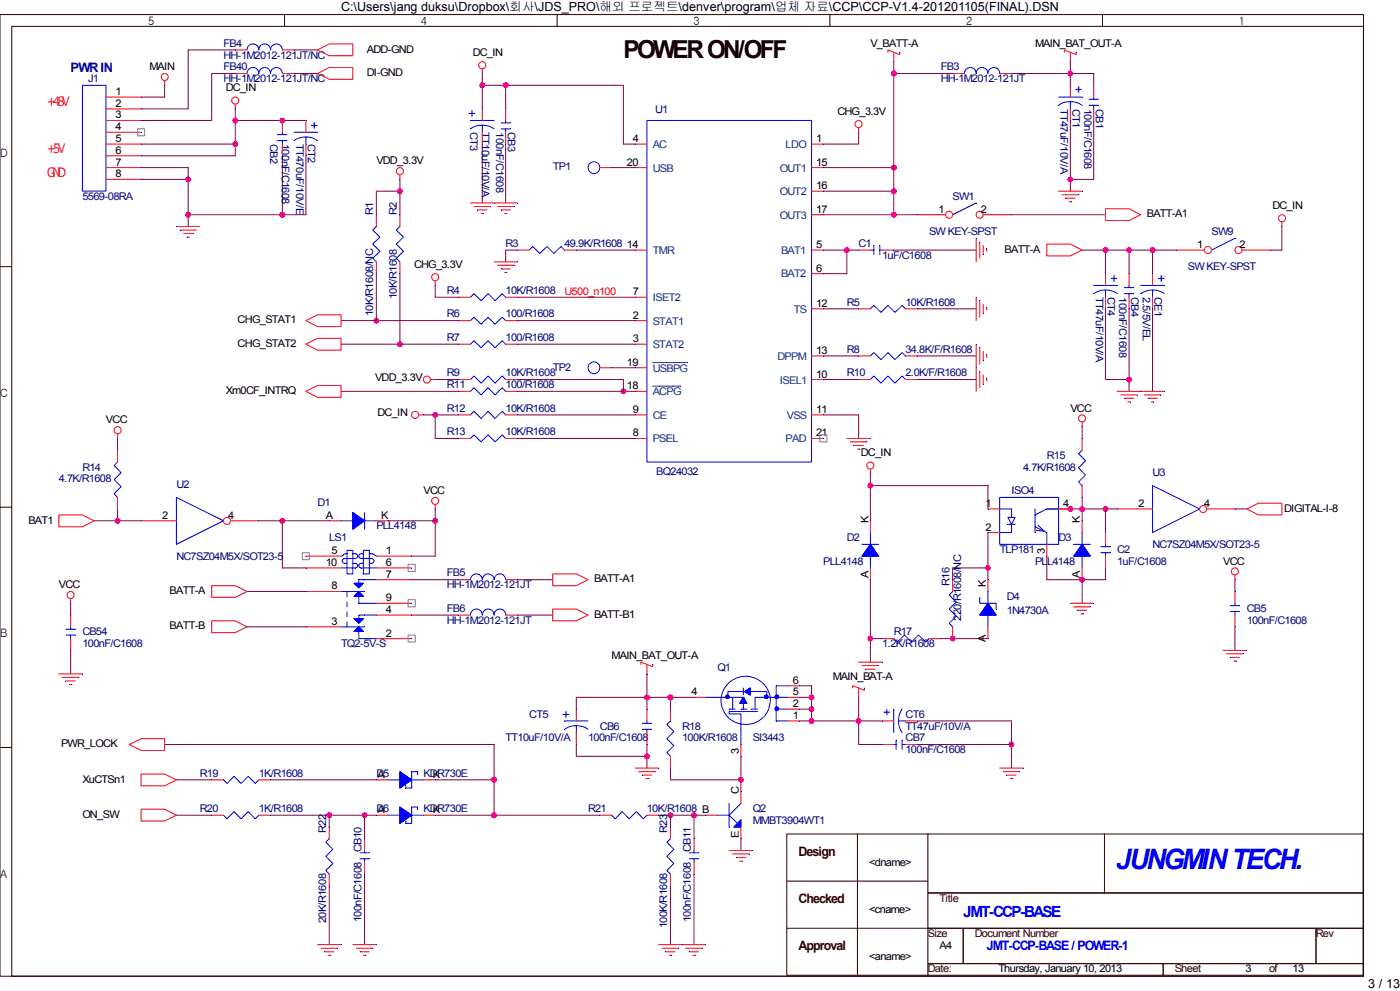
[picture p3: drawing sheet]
<svg xmlns="http://www.w3.org/2000/svg" width="297mm" height="210mm" viewBox="0 0 297 210" stroke-linecap="round" stroke-linejoin="round" font-family="sans-serif">
<defs><g id="words">
<text font-size="6" fill="#00f" x="236.5" y="184">JUNGMIN TECH.</text>
<text font-size="5.2" x="132.1" y="12.3">POWER ON/OFF</text>
<text font-size="3.3" fill="#00f" x="204.1" y="194.2">JMT-CCP-BASE</text>
<text font-size="2.8" fill="#0000a5" x="15" y="15.3">PWR IN</text>
<g font-size="2.8" fill="#f00">
<text x="10" y="22.5">+48V</text>
<text x="10" y="32.5">+5V</text>
<text x="10" y="37.4">GND</text>
</g>
<g font-size="2.8" fill="#00f">
<text x="227.8" y="20">+</text>
<text x="65.8" y="27.5">+</text>
<text x="99.2" y="25">+</text>
<text x="235.3" y="59.9">+</text>
<text x="245.3" y="59.9">+</text>
<text x="119.1" y="152.2">+</text>
<text x="209.1" y="201.3">JMT-CCP-BASE / POWER-1</text>
</g>
<g font-size="2.8" fill="#300000">
<text x="169.2" y="181.4">Design</text>
<text x="169.2" y="191.3">Checked</text>
<text x="169.2" y="201.3">Approval</text>
</g>
<g font-size="2.7">
<text x="72.3" y="2.4">C:\Users\jang duksu\Dropbox\회사\JDS_PRO\해외 프로젝트\denver\program\업체 자료\CCP\CCP-V1.4-201201105(FINAL).DSN</text>
<text x="290" y="209.3">3 / 13</text>
</g>
<text font-size="2.7" fill="#00f" x="188.9" y="151.7" transform="rotate(-90 188.9 151.7)">+</text>
<g font-size="2.5">
<text x="31.4" y="5.2">5</text>
<text x="89.2" y="5.2">4</text>
<text x="146.9" y="5.2">3</text>
<text x="204.8" y="5.2">2</text>
<text x="262.5" y="5.2">1</text>
<text x="0" y="33.2">D</text>
<text x="0" y="84.1">C</text>
<text x="0" y="135">B</text>
<text x="0" y="185.9">A</text>
</g>
<g font-size="2.2" fill="#000080">
<text x="47.4" y="9.9">FB4</text>
<text x="18.7" y="17.4">J1</text>
<text x="47.4" y="12.4">HH-1M2012-121JT/NC</text>
<text x="47.4" y="14.9">FB40</text>
<text x="47.4" y="17.4">HH-1M2012-121JT/NC</text>
<text x="199.4" y="14.9">FB3</text>
<text x="199.4" y="17.4">HH-1M2012-121JT</text>
<text x="138.8" y="23.9">U1</text>
<text x="224.8" y="23.1" transform="rotate(90 224.8 23.1)">TT47uF/10V/A</text>
<text x="227.3" y="23.1" transform="rotate(90 227.3 23.1)">CT1</text>
<text x="229.7" y="23.1" transform="rotate(90 229.7 23.1)">100nF/C1608</text>
<text x="232.2" y="23.1" transform="rotate(90 232.2 23.1)">CB1</text>
<text x="99.6" y="28" transform="rotate(90 99.6 28)">CT3</text>
<text x="102.1" y="28" transform="rotate(90 102.1 28)">TT10uF/10V/A</text>
<text x="105.1" y="28" transform="rotate(90 105.1 28)">100nF/C1608</text>
<text x="107.6" y="28" transform="rotate(90 107.6 28)">CB3</text>
<text x="57.3" y="30.5" transform="rotate(90 57.3 30.5)">CB2</text>
<text x="59.8" y="30.5" transform="rotate(90 59.8 30.5)">100nF/C1608</text>
<text x="62.8" y="30.5" transform="rotate(90 62.8 30.5)">TT470uF/10V/E</text>
<text x="65.2" y="30.5" transform="rotate(90 65.2 30.5)">CT2</text>
<text x="117.1" y="36.1">TP1</text>
<text x="17.5" y="42.3">5569-08RA</text>
<text x="79.1" y="45.5" transform="rotate(-90 79.1 45.5)">R1</text>
<text x="84.1" y="45.5" transform="rotate(-90 84.1 45.5)">R2</text>
<text x="201.9" y="42.3">SW1</text>
<text x="107.2" y="52.3">R3</text>
<text x="119.6" y="52.3">49.9K/R1608</text>
<text x="182" y="52.3">C1</text>
<text x="196.9" y="49.8">SW KEY-SPST</text>
<text x="256.7" y="49.8">SW9</text>
<text x="187" y="54.8">1uF/C1608</text>
<text x="251.7" y="57.3">SW KEY-SPST</text>
<text x="84.1" y="63.4" transform="rotate(-90 84.1 63.4)">10K/R1608</text>
<text x="94.7" y="62.3">R4</text>
<text x="107.2" y="62.3">10K/R1608</text>
<text x="179.5" y="64.8">R5</text>
<text x="191.9" y="64.8">10K/R1608</text>
<text x="232.2" y="63" transform="rotate(90 232.2 63)">TT47uF/10V/A</text>
<text x="234.7" y="63" transform="rotate(90 234.7 63)">CT4</text>
<text x="237.2" y="63" transform="rotate(90 237.2 63)">100nF/C1608</text>
<text x="239.7" y="63" transform="rotate(90 239.7 63)">CB4</text>
<text x="242.2" y="63" transform="rotate(90 242.2 63)">2.5/5V/EL</text>
<text x="244.7" y="63" transform="rotate(90 244.7 63)">CE1</text>
<text x="79.1" y="66.9" transform="rotate(-90 79.1 66.9)">10K/R1608/NC</text>
<text x="94.7" y="67.2">R6</text>
<text x="107.2" y="67.2">100/R1608</text>
<text x="94.7" y="72.2">R7</text>
<text x="107.2" y="72.2">100/R1608</text>
<text x="179.5" y="74.7">R8</text>
<text x="191.9" y="74.7">34.8K/F/R1608</text>
<text x="94.7" y="82.2">R11</text>
<text x="94.7" y="79.7">R9</text>
<text x="107.2" y="82.2">100/R1608</text>
<text x="107.2" y="79.7">10K/R1608</text>
<text x="117.1" y="78.5">TP2</text>
<text x="179.5" y="79.7">R10</text>
<text x="191.9" y="79.7">2.0K/F/R1608</text>
<text x="94.7" y="87.2">R12</text>
<text x="107.2" y="87.2">10K/R1608</text>
<text x="94.7" y="92.2">R13</text>
<text x="107.2" y="92.2">10K/R1608</text>
<text x="17.5" y="99.7">R14</text>
<text x="139.1" y="100.7">BQ24032</text>
<text x="216.8" y="99.7">4.7K/R1608</text>
<text x="221.8" y="97.2">R15</text>
<text x="244.3" y="100.9">U3</text>
<text x="12.5" y="102.2">4.7K/R1608</text>
<text x="37.4" y="103.4">U2</text>
<text x="67.3" y="107.2">D1</text>
<text x="214.4" y="104.7">ISO4</text>
<text x="79.8" y="112.1">PLL4148</text>
<text x="37.4" y="118.6">NC7SZ04M5X/SOT23-5</text>
<text x="69.8" y="114.6">LS1</text>
<text x="174.5" y="119.6">PLL4148</text>
<text x="179.5" y="114.6">D2</text>
<text x="211.9" y="117.1">TLP181</text>
<text x="219.3" y="119.6">PLL4148</text>
<text x="224.3" y="114.6">D3</text>
<text x="236.8" y="117.1">C2</text>
<text x="236.8" y="119.6">1uF/C1608</text>
<text x="244.3" y="116.1">NC7SZ04M5X/SOT23-5</text>
<text x="94.7" y="122.1">FB5</text>
<text x="94.7" y="124.6">HH-1M2012-121JT</text>
<text x="201.2" y="124.1" transform="rotate(-90 201.2 124.1)">R16</text>
<text x="94.7" y="129.6">FB6</text>
<text x="203.7" y="131.5" transform="rotate(-90 203.7 131.5)">220/R1608/NC</text>
<text x="213.3" y="127.1">D4</text>
<text x="213.3" y="130.1">1N4730A</text>
<text x="264.2" y="129.6">CB5</text>
<text x="17.5" y="134.6">CB54</text>
<text x="17.5" y="137.1">100nF/C1608</text>
<text x="72.3" y="137.1">TQ2-5V-S</text>
<text x="94.7" y="132.1">HH-1M2012-121JT</text>
<text x="187" y="137.1">1.2K/R1608</text>
<text x="189.4" y="134.6">R17</text>
<text x="264.2" y="132.1">100nF/C1608</text>
<text x="152" y="142.1">Q1</text>
<text x="112.1" y="152">CT5</text>
<text x="127.1" y="154.5">CB6</text>
<text x="144.6" y="154.5">R18</text>
<text x="191.9" y="152">CT6</text>
<text x="191.9" y="154.5">TT47uF/10V/A</text>
<text x="107.2" y="157">TT10uF/10V/A</text>
<text x="124.6" y="157">100nF/C1608</text>
<text x="144.6" y="157">100K/R1608</text>
<text x="159.5" y="157">SI3443</text>
<text x="191.9" y="157">CB7</text>
<text x="191.9" y="159.5">100nF/C1608</text>
<text x="42.4" y="164.5">R19</text>
<text x="54.8" y="164.5">1K/R1608</text>
<text x="79.8" y="164.5">D5</text>
<text x="89.7" y="164.5">KDR730E</text>
<text x="42.4" y="172">R20</text>
<text x="54.8" y="172">1K/R1608</text>
<text x="79.8" y="172">D6</text>
<text x="89.7" y="172">KDR730E</text>
<text x="124.6" y="172">R21</text>
<text x="137.1" y="172">10K/R1608 B</text>
<text x="159.5" y="172">Q2</text>
<text x="69.1" y="176.4" transform="rotate(-90 69.1 176.4)">R22</text>
<text x="141.4" y="176.4" transform="rotate(-90 141.4 176.4)">R23</text>
<text x="159.5" y="174.5">MMBT3904WT1</text>
<text x="76.6" y="180.4" transform="rotate(-90 76.6 180.4)">CB10</text>
<text x="146.4" y="180.4" transform="rotate(-90 146.4 180.4)">CB11</text>
<text x="69.1" y="195.6" transform="rotate(-90 69.1 195.6)">20K/R1608</text>
<text x="76.6" y="195.3" transform="rotate(-90 76.6 195.3)">100nF/C1608</text>
<text x="141.4" y="196.6" transform="rotate(-90 141.4 196.6)">100K/R1608</text>
<text x="146.4" y="195.3" transform="rotate(-90 146.4 195.3)">100nF/C1608</text>
</g>
<g font-size="2.2">
<text x="77.8" y="11.1">ADD-GND</text>
<text x="100.2" y="11.9">DC_IN</text>
<text x="184.5" y="9.9">V_BATT-A</text>
<text x="219.3" y="9.9">MAIN_BAT_OUT-A</text>
<text x="31.7" y="14.9">MAIN</text>
<text x="77.8" y="16.1">DI-GND</text>
<text x="24.4" y="20.1">1</text>
<text x="24.4" y="22.6">2</text>
<text x="47.9" y="19.4">DC_IN</text>
<text x="24.4" y="25.1">3</text>
<text x="24.4" y="27.6">4</text>
<text x="177.5" y="24.4">CHG_3.3V</text>
<text x="24.4" y="30.1">5</text>
<text x="24.4" y="32.6">6</text>
<text x="24.4" y="35.1">7</text>
<text x="79.8" y="34.8">VDD_3.3V</text>
<text x="132.9" y="35.1">20</text>
<text x="134.1" y="30.1">4</text>
<text x="173" y="30.1">1</text>
<text x="173" y="35.1">15</text>
<text x="24.4" y="37.6">8</text>
<text x="173" y="40.1">16</text>
<text x="173" y="45.1">17</text>
<text x="198.9" y="45.1">1</text>
<text x="207.9" y="45.1">2</text>
<text x="243" y="46">BATT-A1</text>
<text x="269.7" y="44.3">DC_IN</text>
<text x="132.9" y="52.5">14</text>
<text x="173" y="52.5">5</text>
<text x="212.9" y="53.5">BATT-A</text>
<text x="253.7" y="52.5">1</text>
<text x="262.7" y="52.5">2</text>
<text x="87.7" y="56.8">CHG_3.3V</text>
<text x="173" y="57.5">6</text>
<text x="134.1" y="62.5">7</text>
<text x="173" y="65">12</text>
<text x="50.4" y="68.5">CHG_STAT1</text>
<text x="134.1" y="67.5">2</text>
<text x="50.4" y="73.5">CHG_STAT2</text>
<text x="132.9" y="77.5">19</text>
<text x="134.1" y="72.5">3</text>
<text x="173" y="75">13</text>
<text x="47.9" y="83.5">Xm0CF_INTRQ</text>
<text x="79.5" y="80.7">VDD_3.3V</text>
<text x="132.9" y="82.5">18</text>
<text x="173" y="80">10</text>
<text x="22.5" y="89.7">VCC</text>
<text x="80" y="88.2">DC_IN</text>
<text x="134.1" y="87.5">9</text>
<text x="173" y="87.5">11</text>
<text x="226.8" y="87.2">VCC</text>
<text x="134.1" y="92.4">8</text>
<text x="173" y="92.4">21</text>
<text x="182.4" y="96.7">DC_IN</text>
<text x="89.7" y="104.7">VCC</text>
<text x="208.9" y="107.4">1</text>
<text x="225.3" y="107.4">4</text>
<text x="241.2" y="107.4">2</text>
<text x="255.2" y="107.4">4</text>
<text x="6" y="110.9">BAT1</text>
<text x="34.4" y="109.9">2</text>
<text x="48.4" y="109.9">4</text>
<text x="69.1" y="109.9">A</text>
<text x="80.8" y="109.9">K</text>
<text x="184" y="110.8" transform="rotate(-90 184 110.8)">K</text>
<text x="208.9" y="112.4">2</text>
<text x="228.9" y="110.8" transform="rotate(-90 228.9 110.8)">K</text>
<text x="272.2" y="108.4">DIGITAL-I-8</text>
<text x="69.1" y="119.9">10</text>
<text x="70.3" y="117.4">5</text>
<text x="81.7" y="117.4">1</text>
<text x="81.7" y="119.9">6</text>
<text x="221.4" y="117.3" transform="rotate(-90 221.4 117.3)">3</text>
<text x="259.2" y="119.6">VCC</text>
<text x="12.5" y="124.6">VCC</text>
<text x="35.9" y="125.9">BATT-A</text>
<text x="70.3" y="124.9">8</text>
<text x="81.7" y="122.4">7</text>
<text x="125.9" y="123.4">BATT-A1</text>
<text x="184" y="122.5" transform="rotate(-90 184 122.5)">A</text>
<text x="208.9" y="124.3" transform="rotate(-90 208.9 124.3)">K</text>
<text x="228.9" y="122.5" transform="rotate(-90 228.9 122.5)">A</text>
<text x="81.7" y="129.9">4</text>
<text x="81.7" y="127.4">9</text>
<text x="125.9" y="130.8">BATT-B1</text>
<text x="35.9" y="133.3">BATT-B</text>
<text x="70.3" y="132.3">3</text>
<text x="81.7" y="134.8">2</text>
<text x="208.9" y="136" transform="rotate(-90 208.9 136)">A</text>
<text x="129.6" y="139.6">MAIN_BAT_OUT-A</text>
<text x="146.6" y="147.3">4</text>
<text x="168" y="149.8">2</text>
<text x="168" y="147.3">5</text>
<text x="168" y="144.8">6</text>
<text x="176.5" y="144.1">MAIN_BAT-A</text>
<text x="168" y="152.3">1</text>
<text x="13" y="158.3">PWR_LOCK</text>
<text x="156.6" y="159.7" transform="rotate(-90 156.6 159.7)">3</text>
<text x="17.5" y="165.8">XuCTSn1</text>
<text x="80" y="164.8">A</text>
<text x="91.7" y="164.8">K</text>
<text x="17.5" y="173.2">ON_SW</text>
<text x="80" y="172.2">A</text>
<text x="91.7" y="172.2">K</text>
<text x="156.6" y="168.2" transform="rotate(-90 156.6 168.2)">C</text>
<text x="156.6" y="177.4" transform="rotate(-90 156.6 177.4)">E</text>
<text x="184.2" y="183.5">&lt;dname&gt;</text>
<text x="184.2" y="193.4">&lt;cname&gt;</text>
<text x="184.2" y="203.4">&lt;aname&gt;</text>
<text x="199.1" y="200.9">A4</text>
<text x="211.6" y="205.9">Thursday, January 10, 2013</text>
<text x="264" y="205.9">3</text>
<text x="273.9" y="205.9">13</text>
</g>
<g font-size="2.2" fill="#004080">
<text x="138.3" y="31.4">AC</text>
<text x="166.5" y="31.4">LDO</text>
<text x="138.3" y="36.3">USB</text>
<text x="165.3" y="36.3">OUT1</text>
<text x="165.3" y="41.3">OUT2</text>
<text x="165.3" y="46.3">OUT3</text>
<text x="138.3" y="53.8">TMR</text>
<text x="165.5" y="53.8">BAT1</text>
<text x="165.5" y="58.8">BAT2</text>
<text x="138.3" y="63.8">ISET2</text>
<text x="138.3" y="68.8">STAT1</text>
<text x="168.3" y="66.3">TS</text>
<text x="138.3" y="73.7">STAT2</text>
<text x="164.8" y="76.2">DPPM</text>
<text x="138.3" y="83.7">ACPG</text>
<text x="138.3" y="78.7">USBPG</text>
<text x="165.3" y="81.2">ISEL1</text>
<text x="138.3" y="88.7">CE</text>
<text x="166.7" y="88.7">VSS</text>
<text x="138.3" y="93.7">PSEL</text>
<text x="166.5" y="93.7">PAD</text>
</g>
<text font-size="2.2" fill="#f00" x="119.6" y="62.5">U500_n100</text>
<g font-size="2.2" fill="#300000">
<text x="199.1" y="190.9">Title</text>
<text x="196.6" y="198.4">Size</text>
<text x="206.6" y="198.4">Document Number</text>
<text x="278.9" y="198.4">Rev</text>
<text x="196.6" y="205.9">Date:</text>
<text x="249" y="205.9">Sheet</text>
<text x="268.9" y="205.9">of</text>
</g>
</g></defs>
<g fill="none" stroke="#300000" stroke-width=".21">
<path d="M0 3.1h288.9v203.7h-288.9zM2.5 5.6h286.4v201.2h-286.4zM60.3 3.1v2.5M118.1 3.1v2.5M175.9 3.1v2.5M233.6 3.1v2.5M0 56.5h2.5M0 107.4h2.5M0 158.3h2.5M181.7 176.6v30M196.6 176.6h92.3v12.5h-92.3zM196.6 176.6h-29.9v30h29.9"/>
<path d="M234.1 176.6v12.5M166.7 196.6h29.9M166.7 186.6h29.9M196.6 189.1h92.3v7.5h-92.3zM196.6 196.6h7.5v7.5h-7.5zM204.1 196.6h74.8v7.5h-74.8zM278.9 196.6h10v7.5h-10zM196.6 204.1h49.9v2.5h-49.9zM246.5 204.1h42.4v2.5h-42.4z"/>
</g>
<path d="M226.8 15.6h5v2.5M231.8 25.5v12.5h-5M84.7 58v14.9M107.2 53v2.5" fill="none" stroke="#800040" stroke-width=".21"/>
<circle cx="84.7" cy="72.9" r=".5" fill="none" stroke="#f0f" stroke-width=".21"/>
<circle cx="84.7" cy="72.9" r=".5" fill="#f0f" stroke="#f0f" stroke-width=".21"/>
<path d="M174.5 45.5h14.9" fill="none" stroke="#800040" stroke-width=".21"/>
<path d="M109.7 67.9h24.9" fill="none" stroke="#800040" stroke-width=".21"/>
<path d="M189.4 53h17.5" fill="none" stroke="#800040" stroke-width=".21"/>
<path d="M174.5 35.5h14.9" fill="none" stroke="#800040" stroke-width=".21"/>
<circle cx="189.4" cy="35.5" r=".49" fill="none" stroke="#f0f" stroke-width=".21"/>
<circle cx="189.4" cy="35.5" r=".49" fill="#f0f" stroke="#f0f" stroke-width=".21"/>
<path d="M189.4 40.5v5" fill="none" stroke="#800040" stroke-width=".21"/>
<path d="M174.5 40.5h14.9" fill="none" stroke="#800040" stroke-width=".21"/>
<circle cx="189.4" cy="40.5" r=".49" fill="none" stroke="#f0f" stroke-width=".21"/>
<circle cx="189.4" cy="40.5" r=".49" fill="#f0f" stroke="#f0f" stroke-width=".21"/>
<path d="M72.3 72.9h12.4" fill="none" stroke="#800040" stroke-width=".21"/>
<path d="M182 87.9v5" fill="none" stroke="#800040" stroke-width=".21"/>
<path d="M189.4 15.6h12.5" fill="none" stroke="#800040" stroke-width=".21"/>
<path d="M109.7 63h24.9" fill="none" stroke="#800040" stroke-width=".21"/>
<path d="M92.2 60.5v2.5" fill="none" stroke="#800040" stroke-width=".21"/>
<path d="M92.2 63h5" fill="none" stroke="#800040" stroke-width=".21"/>
<path d="M84.7 38v2.5" fill="none" stroke="#800040" stroke-width=".21"/>
<path d="M182 28v2.5" fill="none" stroke="#800040" stroke-width=".21"/>
<path d="M174.5 30.5h7.5" fill="none" stroke="#800040" stroke-width=".21"/>
<path d="M194.4 75.4h12.5" fill="none" stroke="#800040" stroke-width=".21"/>
<path d="M84.7 72.9h12.5" fill="none" stroke="#800040" stroke-width=".21"/>
<path d="M226.8 13.1v2.5" fill="none" stroke="#800040" stroke-width=".21"/>
<path d="M132.1 82.9h2.5" fill="none" stroke="#800040" stroke-width=".21"/>
<circle cx="132.1" cy="82.9" r=".5" fill="none" stroke="#f0f" stroke-width=".21"/>
<circle cx="132.1" cy="82.9" r=".5" fill="#f0f" stroke="#f0f" stroke-width=".21"/>
<path d="M109.7 80.4h22.4" fill="none" stroke="#800040" stroke-width=".21"/>
<path d="M132.1 80.4v2.5" fill="none" stroke="#800040" stroke-width=".21"/>
<path d="M107.2 18.1v5" fill="none" stroke="#800040" stroke-width=".21"/>
<path d="M102.2 15.6v2.5" fill="none" stroke="#800040" stroke-width=".21"/>
<path d="M102.2 18.1h5" fill="none" stroke="#800040" stroke-width=".21"/>
<circle cx="102.2" cy="18.1" r=".49" fill="none" stroke="#f0f" stroke-width=".21"/>
<circle cx="102.2" cy="18.1" r=".49" fill="#f0f" stroke="#f0f" stroke-width=".21"/>
<path d="M189.4 13.1v2.5" fill="none" stroke="#800040" stroke-width=".21"/>
<circle cx="189.4" cy="15.6" r=".49" fill="none" stroke="#f0f" stroke-width=".21"/>
<circle cx="189.4" cy="15.6" r=".49" fill="#f0f" stroke="#f0f" stroke-width=".21"/>
<path d="M109.7 87.9h24.9" fill="none" stroke="#800040" stroke-width=".21"/>
<path d="M214.4 15.6h12.4" fill="none" stroke="#800040" stroke-width=".21"/>
<path d="M92.2 80.4h5" fill="none" stroke="#800040" stroke-width=".21"/>
<path d="M129.6 35.5h5" fill="none" stroke="#800040" stroke-width=".21"/>
<path d="M109.7 82.9h22.4" fill="none" stroke="#800040" stroke-width=".21"/>
<path d="M72.3 82.9h24.9" fill="none" stroke="#800040" stroke-width=".21"/>
<path d="M129.6 77.9h5" fill="none" stroke="#800040" stroke-width=".21"/>
<path d="M174.5 65.4h7.5" fill="none" stroke="#800040" stroke-width=".21"/>
<path d="M92.2 87.9h5" fill="none" stroke="#800040" stroke-width=".21"/>
<path d="M174.5 58h5" fill="none" stroke="#800040" stroke-width=".21"/>
<path d="M179.5 53v5" fill="none" stroke="#800040" stroke-width=".21"/>
<path d="M174.5 53h5" fill="none" stroke="#800040" stroke-width=".21"/>
<path d="M107.2 18.1h24.9" fill="none" stroke="#800040" stroke-width=".21"/>
<circle cx="107.2" cy="18.1" r=".49" fill="none" stroke="#f0f" stroke-width=".21"/>
<circle cx="107.2" cy="18.1" r=".49" fill="#f0f" stroke="#f0f" stroke-width=".21"/>
<path d="M102.2 18.1v5" fill="none" stroke="#800040" stroke-width=".21"/>
<path d="M132.1 30.5h2.5" fill="none" stroke="#800040" stroke-width=".21"/>
<path d="M132.1 18.1v12.4" fill="none" stroke="#800040" stroke-width=".21"/>
<path d="M79.8 67.9h17.4" fill="none" stroke="#800040" stroke-width=".21"/>
<circle cx="79.8" cy="67.9" r=".49" fill="none" stroke="#f0f" stroke-width=".21"/>
<circle cx="79.8" cy="67.9" r=".49" fill="#f0f" stroke="#f0f" stroke-width=".21"/>
<path d="M79.8 40.5v5" fill="none" stroke="#800040" stroke-width=".21"/>
<path d="M189.4 35.5v5" fill="none" stroke="#800040" stroke-width=".21"/>
<path d="M79.8 40.5h4.9" fill="none" stroke="#800040" stroke-width=".21"/>
<circle cx="84.7" cy="40.5" r=".5" fill="none" stroke="#f0f" stroke-width=".21"/>
<circle cx="84.7" cy="40.5" r=".5" fill="#f0f" stroke="#f0f" stroke-width=".21"/>
<path d="M84.7 40.5v5" fill="none" stroke="#800040" stroke-width=".21"/>
<path d="M189.4 15.6v19.9" fill="none" stroke="#800040" stroke-width=".21"/>
<circle cx="189.4" cy="15.6" r=".49" fill="none" stroke="#f0f" stroke-width=".21"/>
<circle cx="189.4" cy="15.6" r=".49" fill="#f0f" stroke="#f0f" stroke-width=".21"/>
<path d="M109.7 72.9h24.9" fill="none" stroke="#800040" stroke-width=".21"/>
<path d="M194.4 65.4h12.5" fill="none" stroke="#800040" stroke-width=".21"/>
<path d="M174.5 87.9h7.5" fill="none" stroke="#800040" stroke-width=".21"/>
<path d="M174.5 75.4h7.5" fill="none" stroke="#800040" stroke-width=".21"/>
<path d="M174.5 80.4h7.5" fill="none" stroke="#800040" stroke-width=".21"/>
<path d="M194.4 80.4h12.5" fill="none" stroke="#800040" stroke-width=".21"/>
<path d="M179.5 53h2.5" fill="none" stroke="#800040" stroke-width=".21"/>
<circle cx="179.5" cy="53" r=".5" fill="none" stroke="#f0f" stroke-width=".21"/>
<circle cx="179.5" cy="53" r=".5" fill="#f0f" stroke="#f0f" stroke-width=".21"/>
<path d="M226.8 38v2.5" fill="none" stroke="#800040" stroke-width=".21"/>
<path d="M226.8 25.5v12.5" fill="none" stroke="#800040" stroke-width=".21"/>
<circle cx="226.8" cy="38" r=".49" fill="none" stroke="#f0f" stroke-width=".21"/>
<circle cx="226.8" cy="38" r=".49" fill="#f0f" stroke="#f0f" stroke-width=".21"/>
<path d="M107.2 53h2.5" fill="none" stroke="#800040" stroke-width=".21"/>
<path d="M122.1 53h12.5" fill="none" stroke="#800040" stroke-width=".21"/>
<path d="M226.8 15.6v2.5" fill="none" stroke="#800040" stroke-width=".21"/>
<circle cx="226.8" cy="15.6" r=".49" fill="none" stroke="#f0f" stroke-width=".21"/>
<circle cx="226.8" cy="15.6" r=".49" fill="#f0f" stroke="#f0f" stroke-width=".21"/>
<path d="M72.3 67.9h7.5" fill="none" stroke="#800040" stroke-width=".21"/>
<path d="M79.8 58v9.9" fill="none" stroke="#800040" stroke-width=".21"/>
<path d="M102.2 30.5v12.5" fill="none" stroke="#800040" stroke-width=".21"/>
<path d="M107.2 30.5v12.5" fill="none" stroke="#800040" stroke-width=".21"/>
<path d="M109.7 92.9h24.9" fill="none" stroke="#800040" stroke-width=".21"/>
<path d="M92.2 92.9h5" fill="none" stroke="#800040" stroke-width=".21"/>
<path d="M92.2 87.9v5" fill="none" stroke="#800040" stroke-width=".21"/>
<circle cx="92.2" cy="87.9" r=".5" fill="none" stroke="#f0f" stroke-width=".21"/>
<circle cx="92.2" cy="87.9" r=".5" fill="#f0f" stroke="#f0f" stroke-width=".21"/>
<path d="M89.7 87.9h2.5" fill="none" stroke="#800040" stroke-width=".21"/>
<path d="M57.3 172.7h12.5" fill="none" stroke="#800040" stroke-width=".21"/>
<path d="M69.8 172.7h7.5" fill="none" stroke="#800040" stroke-width=".21"/>
<circle cx="69.8" cy="172.7" r=".49" fill="none" stroke="#f0f" stroke-width=".21"/>
<circle cx="69.8" cy="172.7" r=".49" fill="#f0f" stroke="#f0f" stroke-width=".21"/>
<path d="M57.3 165.2h22.5" fill="none" stroke="#800040" stroke-width=".21"/>
<path d="M104.7 157.7v7.5" fill="none" stroke="#800040" stroke-width=".21"/>
<path d="M92.2 165.2h12.5" fill="none" stroke="#800040" stroke-width=".21"/>
<path d="M92.2 172.7h12.5" fill="none" stroke="#800040" stroke-width=".21"/>
<path d="M77.3 172.7h2.5" fill="none" stroke="#800040" stroke-width=".21"/>
<circle cx="77.3" cy="172.7" r=".49" fill="none" stroke="#f0f" stroke-width=".21"/>
<circle cx="77.3" cy="172.7" r=".49" fill="#f0f" stroke="#f0f" stroke-width=".21"/>
<path d="M69.8 187.6v12.5" fill="none" stroke="#800040" stroke-width=".21"/>
<path d="M37.4 165.2h7.5" fill="none" stroke="#800040" stroke-width=".21"/>
<path d="M77.3 185.2v14.9" fill="none" stroke="#800040" stroke-width=".21"/>
<path d="M104.7 165.2v7.5" fill="none" stroke="#800040" stroke-width=".21"/>
<circle cx="104.7" cy="165.2" r=".49" fill="none" stroke="#f0f" stroke-width=".21"/>
<circle cx="104.7" cy="165.2" r=".49" fill="#f0f" stroke="#f0f" stroke-width=".21"/>
<path d="M37.4 172.7h7.5" fill="none" stroke="#800040" stroke-width=".21"/>
<path d="M34.9 157.7h69.8" fill="none" stroke="#800040" stroke-width=".21"/>
<path d="M77.3 172.7v5" fill="none" stroke="#800040" stroke-width=".21"/>
<path d="M69.8 172.7v2.5" fill="none" stroke="#800040" stroke-width=".21"/>
<path d="M189.4 45.5h5" fill="none" stroke="#800040" stroke-width=".21"/>
<circle cx="189.4" cy="45.5" r=".49" fill="none" stroke="#f0f" stroke-width=".21"/>
<circle cx="189.4" cy="45.5" r=".49" fill="#f0f" stroke="#f0f" stroke-width=".21"/>
<path d="M29.9 20.6h5" fill="none" stroke="#800040" stroke-width=".21"/>
<path d="M34.9 18.1v2.5" fill="none" stroke="#800040" stroke-width=".21"/>
<path d="M39.9 45.5h19.9" fill="none" stroke="#800040" stroke-width=".21"/>
<g fill="none" stroke="#f0f" stroke-width=".21">
<circle cx="39.9" cy="45.5" r=".49"/>
<circle cx="59.8" cy="45.5" r=".49"/>
</g>
<g fill="#f0f" stroke="#f0f" stroke-width=".21">
<circle cx="59.8" cy="45.5" r=".49"/>
<circle cx="39.9" cy="45.5" r=".49"/>
</g>
<path d="M39.9 38v7.5" fill="none" stroke="#800040" stroke-width=".21"/>
<path d="M64.8 33v12.5" fill="none" stroke="#800040" stroke-width=".21"/>
<path d="M59.8 33v12.5" fill="none" stroke="#800040" stroke-width=".21"/>
<circle cx="59.8" cy="45.5" r=".49" fill="none" stroke="#f0f" stroke-width=".21"/>
<circle cx="59.8" cy="45.5" r=".49" fill="#f0f" stroke="#f0f" stroke-width=".21"/>
<path d="M59.8 45.5h5" fill="none" stroke="#800040" stroke-width=".21"/>
<path d="M59.8 25.5h5" fill="none" stroke="#800040" stroke-width=".21"/>
<path d="M49.9 30.5v2.5" fill="none" stroke="#800040" stroke-width=".21"/>
<circle cx="49.9" cy="30.5" r=".5" fill="none" stroke="#f0f" stroke-width=".21"/>
<circle cx="49.9" cy="30.5" r=".5" fill="#f0f" stroke="#f0f" stroke-width=".21"/>
<path d="M29.9 30.5h20" fill="none" stroke="#800040" stroke-width=".21"/>
<path d="M29.9 33h20" fill="none" stroke="#800040" stroke-width=".21"/>
<path d="M29.9 35.5h10" fill="none" stroke="#800040" stroke-width=".21"/>
<path d="M29.9 38h10" fill="none" stroke="#800040" stroke-width=".21"/>
<circle cx="39.9" cy="38" r=".49" fill="none" stroke="#f0f" stroke-width=".21"/>
<circle cx="39.9" cy="38" r=".49" fill="#f0f" stroke="#f0f" stroke-width=".21"/>
<path d="M39.9 35.5v2.5" fill="none" stroke="#800040" stroke-width=".21"/>
<path d="M49.9 25.5v5" fill="none" stroke="#800040" stroke-width=".21"/>
<path d="M39.9 10.6h10" fill="none" stroke="#800040" stroke-width=".21"/>
<path d="M62.3 10.6h5" fill="none" stroke="#800040" stroke-width=".21"/>
<path d="M234.3 53v5" fill="none" stroke="#800040" stroke-width=".21"/>
<circle cx="234.3" cy="53" r=".49" fill="none" stroke="#f0f" stroke-width=".21"/>
<circle cx="234.3" cy="53" r=".49" fill="#f0f" stroke="#f0f" stroke-width=".21"/>
<path d="M239.3 53v5" fill="none" stroke="#800040" stroke-width=".21"/>
<path d="M244.3 53h4.9" fill="none" stroke="#800040" stroke-width=".21"/>
<path d="M244.3 65.4v17.5" fill="none" stroke="#800040" stroke-width=".21"/>
<path d="M229.3 53h5" fill="none" stroke="#800040" stroke-width=".21"/>
<path d="M234.3 53h5" fill="none" stroke="#800040" stroke-width=".21"/>
<path d="M239.3 65.4v15" fill="none" stroke="#800040" stroke-width=".21"/>
<path d="M234.3 65.4v15" fill="none" stroke="#800040" stroke-width=".21"/>
<path d="M239.3 80.4v2.5" fill="none" stroke="#800040" stroke-width=".21"/>
<path d="M234.3 80.4h5" fill="none" stroke="#800040" stroke-width=".21"/>
<circle cx="239.3" cy="80.4" r=".49" fill="none" stroke="#f0f" stroke-width=".21"/>
<circle cx="239.3" cy="80.4" r=".49" fill="#f0f" stroke="#f0f" stroke-width=".21"/>
<path d="M214.4 45.5h19.9" fill="none" stroke="#800040" stroke-width=".21"/>
<path d="M52.4 132.8h12.4" fill="none" stroke="#800040" stroke-width=".21"/>
<path d="M109.7 130.3h7.4" fill="none" stroke="#800040" stroke-width=".21"/>
<path d="M109.7 122.8h7.4" fill="none" stroke="#800040" stroke-width=".21"/>
<path d="M24.9 110.3h5" fill="none" stroke="#800040" stroke-width=".21"/>
<path d="M24.9 92.9v2.5" fill="none" stroke="#800040" stroke-width=".21"/>
<path d="M87.2 117.8h5" fill="none" stroke="#800040" stroke-width=".21"/>
<path d="M92.2 110.3v7.5" fill="none" stroke="#800040" stroke-width=".21"/>
<circle cx="92.2" cy="110.3" r=".5" fill="none" stroke="#f0f" stroke-width=".21"/>
<circle cx="92.2" cy="110.3" r=".5" fill="#f0f" stroke="#f0f" stroke-width=".21"/>
<path d="M59.8 120.3h5" fill="none" stroke="#800040" stroke-width=".21"/>
<path d="M87.2 122.8h10" fill="none" stroke="#800040" stroke-width=".21"/>
<path d="M20 110.3h4.9" fill="none" stroke="#800040" stroke-width=".21"/>
<path d="M24.9 107.8v2.5" fill="none" stroke="#800040" stroke-width=".21"/>
<circle cx="24.9" cy="110.3" r=".49" fill="none" stroke="#f0f" stroke-width=".21"/>
<circle cx="24.9" cy="110.3" r=".49" fill="#f0f" stroke="#f0f" stroke-width=".21"/>
<path d="M87.2 130.3h10" fill="none" stroke="#800040" stroke-width=".21"/>
<path d="M52.4 125.3h12.4" fill="none" stroke="#800040" stroke-width=".21"/>
<path d="M82.2 110.3h10" fill="none" stroke="#800040" stroke-width=".21"/>
<path d="M49.9 23.1v2.4" fill="none" stroke="#800040" stroke-width=".21"/>
<path d="M92.2 107.8v2.5" fill="none" stroke="#800040" stroke-width=".21"/>
<path d="M39.9 45.5v2.5" fill="none" stroke="#800040" stroke-width=".21"/>
<path d="M104.7 172.7h22.4" fill="none" stroke="#800040" stroke-width=".21"/>
<circle cx="104.7" cy="172.7" r=".49" fill="none" stroke="#f0f" stroke-width=".21"/>
<circle cx="104.7" cy="172.7" r=".49" fill="#f0f" stroke="#f0f" stroke-width=".21"/>
<path d="M122.1 147.7h15" fill="none" stroke="#800040" stroke-width=".21"/>
<path d="M122.1 147.7v2.5M122.1 160.2h15" fill="none" stroke="#800040" stroke-width=".21"/>
<circle cx="137.1" cy="160.2" r=".5" fill="none" stroke="#f0f" stroke-width=".21"/>
<circle cx="137.1" cy="160.2" r=".5" fill="#f0f" stroke="#f0f" stroke-width=".21"/>
<path d="M122.1 157.7v2.5" fill="none" stroke="#800040" stroke-width=".21"/>
<path d="M137.1 157.7v2.5" fill="none" stroke="#800040" stroke-width=".21"/>
<path d="M147.1 172.7v5" fill="none" stroke="#800040" stroke-width=".21"/>
<circle cx="147" cy="172.7" r=".49" fill="none" stroke="#f0f" stroke-width=".21"/>
<circle cx="147" cy="172.7" r=".49" fill="#f0f" stroke="#f0f" stroke-width=".21"/>
<path d="M142.1 172.7h5" fill="none" stroke="#800040" stroke-width=".21"/>
<circle cx="142.1" cy="172.7" r=".49" fill="none" stroke="#f0f" stroke-width=".21"/>
<circle cx="142.1" cy="172.7" r=".49" fill="#f0f" stroke="#f0f" stroke-width=".21"/>
<path d="M147.1 172.7h2.4" fill="none" stroke="#800040" stroke-width=".21"/>
<path d="M157 160.2v5" fill="none" stroke="#800040" stroke-width=".21"/>
<path d="M147.1 185.2v14.9" fill="none" stroke="#800040" stroke-width=".21"/>
<path d="M142.1 187.6v12.5" fill="none" stroke="#800040" stroke-width=".21"/>
<path d="M142.1 172.7v2.5" fill="none" stroke="#800040" stroke-width=".21"/>
<path d="M139.6 172.7h2.5" fill="none" stroke="#800040" stroke-width=".21"/>
<path d="M157 165.2v2.5" fill="none" stroke="#800040" stroke-width=".21"/>
<circle cx="157" cy="165.2" r=".49" fill="none" stroke="#f0f" stroke-width=".21"/>
<circle cx="157" cy="165.2" r=".49" fill="#f0f" stroke="#f0f" stroke-width=".21"/>
<path d="M137.1 142.8v4.9" fill="none" stroke="#800040" stroke-width=".21"/>
<path d="M142.1 162.7v2.5" fill="none" stroke="#800040" stroke-width=".21"/>
<path d="M169.5 150.2h2.5" fill="none" stroke="#800040" stroke-width=".21"/>
<circle cx="172" cy="150.2" r=".5" fill="none" stroke="#f0f" stroke-width=".21"/>
<circle cx="172" cy="150.2" r=".5" fill="#f0f" stroke="#f0f" stroke-width=".21"/>
<path d="M172 150.2v2.5" fill="none" stroke="#800040" stroke-width=".21"/>
<path d="M169.5 147.7h2.5" fill="none" stroke="#800040" stroke-width=".21"/>
<path d="M142.1 147.7v2.5" fill="none" stroke="#800040" stroke-width=".21"/>
<circle cx="142" cy="147.7" r=".5" fill="none" stroke="#f0f" stroke-width=".21"/>
<circle cx="142" cy="147.7" r=".5" fill="#f0f" stroke="#f0f" stroke-width=".21"/>
<path d="M157 177.7v2.5" fill="none" stroke="#800040" stroke-width=".21"/>
<path d="M172 152.7h10" fill="none" stroke="#800040" stroke-width=".21"/>
<path d="M142.1 147.7h5" fill="none" stroke="#800040" stroke-width=".21"/>
<path d="M172 145.3v2.4" fill="none" stroke="#800040" stroke-width=".21"/>
<path d="M172 147.7v2.5" fill="none" stroke="#800040" stroke-width=".21"/>
<circle cx="172" cy="147.7" r=".52" fill="none" stroke="#f0f" stroke-width=".21"/>
<circle cx="172" cy="147.7" r=".52" fill="#f0f" stroke="#f0f" stroke-width=".21"/>
<path d="M169.5 152.7h2.5" fill="none" stroke="#800040" stroke-width=".21"/>
<circle cx="172" cy="152.7" r=".5" fill="none" stroke="#f0f" stroke-width=".21"/>
<circle cx="172" cy="152.7" r=".5" fill="#f0f" stroke="#f0f" stroke-width=".21"/>
<path d="M137.1 147.7h5" fill="none" stroke="#800040" stroke-width=".21"/>
<g fill="none" stroke="#f0f" stroke-width=".21">
<circle cx="137.1" cy="147.7" r=".52"/>
<circle cx="142" cy="147.7" r=".5"/>
</g>
<g fill="#f0f" stroke="#f0f" stroke-width=".21">
<circle cx="142" cy="147.7" r=".5"/>
<circle cx="137.1" cy="147.7" r=".52"/>
</g>
<path d="M137.1 147.7v2.5M137.1 160.2v2.5" fill="none" stroke="#800040" stroke-width=".21"/>
<path d="M169.5 145.3h2.5" fill="none" stroke="#800040" stroke-width=".21"/>
<path d="M182 147.7v5" fill="none" stroke="#800040" stroke-width=".21"/>
<path d="M142.1 165.2h14.9" fill="none" stroke="#800040" stroke-width=".21"/>
<path d="M182 152.7v5" fill="none" stroke="#800040" stroke-width=".21"/>
<circle cx="181.9" cy="152.7" r=".49" fill="none" stroke="#f0f" stroke-width=".21"/>
<circle cx="181.9" cy="152.7" r=".49" fill="#f0f" stroke="#f0f" stroke-width=".21"/>
<path d="M59.8 110.3v10M182 152.7h5" fill="none" stroke="#800040" stroke-width=".21"/>
<circle cx="59.8" cy="110.3" r=".49" fill="none" stroke="#f0f" stroke-width=".21"/>
<circle cx="59.8" cy="110.3" r=".49" fill="#f0f" stroke="#f0f" stroke-width=".21"/>
<path d="M54.8 110.3h5" fill="none" stroke="#800040" stroke-width=".21"/>
<path d="M209.4 120.3v2.5" fill="none" stroke="#800040" stroke-width=".21"/>
<circle cx="209.4" cy="120.3" r=".5" fill="none" stroke="#f0f" stroke-width=".21"/>
<circle cx="209.4" cy="120.3" r=".5" fill="#f0f" stroke="#f0f" stroke-width=".21"/>
<path d="M184.5 135.3h2.5" fill="none" stroke="#800040" stroke-width=".21"/>
<path d="M184.5 100.4v2.5" fill="none" stroke="#800040" stroke-width=".21"/>
<path d="M184.5 122.8v12.5" fill="none" stroke="#800040" stroke-width=".21"/>
<path d="M184.5 102.9v7.4" fill="none" stroke="#800040" stroke-width=".21"/>
<circle cx="184.4" cy="102.8" r=".5" fill="none" stroke="#f0f" stroke-width=".21"/>
<circle cx="184.4" cy="102.8" r=".5" fill="#f0f" stroke="#f0f" stroke-width=".21"/>
<path d="M261.7 122.8v2.5" fill="none" stroke="#800040" stroke-width=".21"/>
<path d="M234.3 120.3v2.5" fill="none" stroke="#800040" stroke-width=".21"/>
<path d="M221.8 117.8v5" fill="none" stroke="#800040" stroke-width=".21"/>
<path d="M221.8 122.8h7.5" fill="none" stroke="#800040" stroke-width=".21"/>
<path d="M229.3 107.8h5" fill="none" stroke="#800040" stroke-width=".21"/>
<circle cx="234.3" cy="107.8" r=".49" fill="none" stroke="#f0f" stroke-width=".21"/>
<circle cx="234.3" cy="107.8" r=".49" fill="#f0f" stroke="#f0f" stroke-width=".21"/>
<path d="M184.5 102.9h24.9" fill="none" stroke="#800040" stroke-width=".21"/>
<path d="M184.5 135.3v5" fill="none" stroke="#800040" stroke-width=".21"/>
<circle cx="184.4" cy="135.3" r=".49" fill="none" stroke="#f0f" stroke-width=".21"/>
<circle cx="184.4" cy="135.3" r=".49" fill="#f0f" stroke="#f0f" stroke-width=".21"/>
<path d="M234.3 107.8v5" fill="none" stroke="#800040" stroke-width=".21"/>
<path d="M234.3 107.8h2.5M261.7 132.8v5" fill="none" stroke="#800040" stroke-width=".21"/>
<path d="M229.3 107.8v2.5" fill="none" stroke="#800040" stroke-width=".21"/>
<path d="M229.3 122.8h5" fill="none" stroke="#800040" stroke-width=".21"/>
<circle cx="229.3" cy="122.8" r=".49" fill="none" stroke="#f0f" stroke-width=".21"/>
<circle cx="229.3" cy="122.8" r=".49" fill="#f0f" stroke="#f0f" stroke-width=".21"/>
<path d="M261.7 107.8h2.5M229.3 122.8v5" fill="none" stroke="#800040" stroke-width=".21"/>
<path d="M209.4 102.9v4.9" fill="none" stroke="#800040" stroke-width=".21"/>
<path d="M226.8 107.8h2.5" fill="none" stroke="#800040" stroke-width=".21"/>
<circle cx="226.8" cy="107.8" r=".49" fill="none" stroke="#f0f" stroke-width=".21"/>
<circle cx="226.8" cy="107.8" r=".49" fill="#f0f" stroke="#f0f" stroke-width=".21"/>
<path d="M229.3 105.4v2.4" fill="none" stroke="#800040" stroke-width=".21"/>
<circle cx="229.3" cy="107.8" r=".49" fill="none" stroke="#f0f" stroke-width=".21"/>
<circle cx="229.3" cy="107.8" r=".49" fill="#f0f" stroke="#f0f" stroke-width=".21"/>
<path d="M199.4 135.3h2.5" fill="none" stroke="#800040" stroke-width=".21"/>
<path d="M201.9 135.3h7.5" fill="none" stroke="#800040" stroke-width=".21"/>
<circle cx="201.9" cy="135.3" r=".49" fill="none" stroke="#f0f" stroke-width=".21"/>
<circle cx="201.9" cy="135.3" r=".49" fill="#f0f" stroke="#f0f" stroke-width=".21"/>
<path d="M201.9 120.3v2.5" fill="none" stroke="#800040" stroke-width=".21"/>
<path d="M209.4 112.8v7.5h-7.5" fill="none" stroke="#800040" stroke-width=".21"/>
<path d="M229.3 90.4v2.5" fill="none" stroke="#800040" stroke-width=".21"/>
<path d="M244.3 53v5" fill="none" stroke="#800040" stroke-width=".21"/>
<circle cx="244.3" cy="53" r=".49" fill="none" stroke="#f0f" stroke-width=".21"/>
<circle cx="244.3" cy="53" r=".49" fill="#f0f" stroke="#f0f" stroke-width=".21"/>
<path d="M239.3 53h5" fill="none" stroke="#800040" stroke-width=".21"/>
<circle cx="239.3" cy="53" r=".49" fill="none" stroke="#f0f" stroke-width=".21"/>
<circle cx="239.3" cy="53" r=".49" fill="#f0f" stroke="#f0f" stroke-width=".21"/>
<path d="M269.2 53h2.5" fill="none" stroke="#800040" stroke-width=".21"/>
<path d="M271.7 48v5" fill="none" stroke="#800040" stroke-width=".21"/>
<path d="M49.9 25.5h9.9" fill="none" stroke="#800040" stroke-width=".21"/>
<g fill="none" stroke="#f0f" stroke-width=".21">
<circle cx="49.9" cy="25.5" r=".5"/>
<circle cx="59.8" cy="25.5" r=".49"/>
</g>
<g fill="#f0f" stroke="#f0f" stroke-width=".21">
<circle cx="59.8" cy="25.5" r=".49"/>
<circle cx="49.9" cy="25.5" r=".5"/>
</g>
<path d="M44.9 15.6h5" fill="none" stroke="#800040" stroke-width=".21"/>
<path d="M62.3 15.6h5" fill="none" stroke="#800040" stroke-width=".21"/>
<path d="M39.9 10.6v12.5" fill="none" stroke="#800040" stroke-width=".21"/>
<path d="M29.9 23.1h10M29.9 25.5h15" fill="none" stroke="#800040" stroke-width=".21"/>
<path d="M44.9 15.6v9.9" fill="none" stroke="#800040" stroke-width=".21"/>
<path d="M59.8 110.3h10" fill="none" stroke="#800040" stroke-width=".21"/>
<path d="M221.8 107.8h5" fill="none" stroke="#800040" stroke-width=".21"/>
<path d="M15 127.8v2.5" fill="none" stroke="#800040" stroke-width=".21"/>
<path d="M15 137.8v5" fill="none" stroke="#800040" stroke-width=".21"/>
<path d="M182 157.7h5" fill="none" stroke="#800040" stroke-width=".21"/>
<path d="M214.4 157.7v5" fill="none" stroke="#800040" stroke-width=".21"/>
<circle cx="214.4" cy="157.7" r=".5" fill="none" stroke="#f0f" stroke-width=".21"/>
<circle cx="214.4" cy="157.7" r=".5" fill="#f0f" stroke="#f0f" stroke-width=".21"/>
<path d="M194.4 152.7h20" fill="none" stroke="#800040" stroke-width=".21"/>
<path d="M194.4 157.7h20" fill="none" stroke="#800040" stroke-width=".21"/>
<path d="M214.4 152.7v5" fill="none" stroke="#800040" stroke-width=".21"/>
<path d="M24.9 97.9l-.7 .7 1.5 1.5-1.5 1.5 1.5 1.5-1.5 1.5 .7 .8" fill="none" stroke="#00f" stroke-width=".21"/>
<path d="M24.9 95.4v2.5" fill="none" stroke="#f00" stroke-width=".21"/>
<path d="M24.9 105.4v2.4" fill="none" stroke="#f00" stroke-width=".21"/>
<path d="M231.8 20.6v.4" fill="none" stroke="#00f" stroke-width=".21"/>
<path d="M231.8 22.3v.8" fill="none" stroke="#00f" stroke-width=".21"/>
<path d="M230.8 22.3h2" fill="none" stroke="#00f" stroke-width=".21"/>
<path d="M230.8 21h2" fill="none" stroke="#00f" stroke-width=".21"/>
<path d="M231.8 18.1v2.5" fill="none" stroke="#f00" stroke-width=".21"/>
<path d="M231.8 23.1v2.4" fill="none" stroke="#f00" stroke-width=".21"/>
<path d="M77.3 108.6v3.5" fill="none" stroke="#00f" stroke-width=".21"/>
<path d="M72.3 110.3h2.5" fill="none" stroke="#00f" stroke-width=".21"/>
<path d="M77.3 110.3h2.5" fill="none" stroke="#00f" stroke-width=".21"/>
<path d="M74.8 108.6l2.5 1.7-2.5 1.8z" fill="none" stroke="#00f" stroke-width=".21"/>
<path d="M74.8 108.6l2.5 1.7-2.5 1.8z" fill-rule="evenodd" fill="#00f" stroke="#00f" stroke-width=".21"/>
<path d="M69.8 110.3h2.5" fill="none" stroke="#f00" stroke-width=".21"/>
<path d="M79.8 110.3h2.4" fill="none" stroke="#f00" stroke-width=".21"/>
<path d="M15 132.8v.5" fill="none" stroke="#00f" stroke-width=".21"/>
<path d="M15 134.5v.8" fill="none" stroke="#00f" stroke-width=".21"/>
<path d="M14 134.5h1.9" fill="none" stroke="#00f" stroke-width=".21"/>
<path d="M14 133.3h1.9" fill="none" stroke="#00f" stroke-width=".21"/>
<path d="M15 130.3v2.5" fill="none" stroke="#f00" stroke-width=".21"/>
<path d="M15 135.3v2.5" fill="none" stroke="#f00" stroke-width=".21"/>
<circle cx="125.9" cy="35.5" r="1.24" fill="none" stroke="#00f" stroke-width=".21"/>
<path d="M127.1 35.5h2.5" fill="none" stroke="#f00" stroke-width=".21"/>
<path d="M261.7 127.8v.5" fill="none" stroke="#00f" stroke-width=".21"/>
<path d="M261.7 129.5v.8" fill="none" stroke="#00f" stroke-width=".21"/>
<path d="M260.7 129.5h2" fill="none" stroke="#00f" stroke-width=".21"/>
<path d="M260.7 128.3h2" fill="none" stroke="#00f" stroke-width=".21"/>
<path d="M261.7 125.3v2.5" fill="none" stroke="#f00" stroke-width=".21"/>
<path d="M261.7 130.3v2.5" fill="none" stroke="#f00" stroke-width=".21"/>
<path d="M184.5 80.4l.7-.8 1.5 1.6 1.5-1.6 1.5 1.6 1.5-1.6 .7 .8" fill="none" stroke="#00f" stroke-width=".21"/>
<path d="M182 80.4h2.5" fill="none" stroke="#f00" stroke-width=".21"/>
<path d="M191.9 80.4h2.5" fill="none" stroke="#f00" stroke-width=".21"/>
<path d="M47.4 165.2l.7 .7 1.5-1.5 1.5 1.5 1.5-1.5 1.5 1.5 .7-.7" fill="none" stroke="#00f" stroke-width=".21"/>
<path d="M54.8 165.2h2.5" fill="none" stroke="#f00" stroke-width=".21"/>
<path d="M44.9 165.2h2.5" fill="none" stroke="#f00" stroke-width=".21"/>
<path d="M261.7 50.5l-5 2.5" fill="none" stroke="#00f" stroke-width=".21"/>
<path d="M249.2 53h6" fill="none" stroke="#f00" stroke-width=".21"/>
<g fill="none" stroke="#f00" stroke-width=".21">
<path d="M263.2 53h6"/>
<circle cx="256" cy="53" r=".75"/>
</g>
<circle cx="262.4" cy="53" r=".75" fill="none" stroke="#f00" stroke-width=".21"/>
<path d="M241.8 60.5h4.9" fill="none" stroke="#00f" stroke-width=".21"/>
<path d="M244.3 61.4v1.6" fill="none" stroke="#00f" stroke-width=".21"/>
<path d="M244.3 61.4l1.1 .2 1.3 .6" fill="none" stroke="#00f" stroke-width=".21"/>
<path d="M244.3 61.4l-1.1 .2-1.4 .6" fill="none" stroke="#00f" stroke-width=".21"/>
<path d="M244.3 58v2.5" fill="none" stroke="#f00" stroke-width=".21"/>
<path d="M244.3 63v2.4" fill="none" stroke="#f00" stroke-width=".21"/>
<path d="M52.4 10.6a1.25 1.25 0 0 1 1.2-1.3 1.25 1.25 0 0 1 1.2 1.3 1.25 1.25 0 0 1 1.3-1.3 1.25 1.25 0 0 1 1.2 1.3 1.25 1.25 0 0 1 1.3-1.3 1.25 1.25 0 0 1 1.2 1.3" fill="none" stroke="#00f" stroke-width=".21"/>
<path d="M49.9 10.6h2.5" fill="none" stroke="#f00" stroke-width=".21"/>
<path d="M59.8 10.6h2.5" fill="none" stroke="#f00" stroke-width=".21"/>
<path d="M142.1 177.7l-.8 .7 1.5 1.5-1.5 1.5 1.5 1.5-1.5 1.5 .8 .8" fill="none" stroke="#00f" stroke-width=".21"/>
<path d="M142.1 185.2v2.4" fill="none" stroke="#f00" stroke-width=".21"/>
<path d="M142.1 175.2v2.5" fill="none" stroke="#f00" stroke-width=".21"/>
<path d="M17.5 18.1h5v22.4h-5z" fill="none" stroke="#00f" stroke-width=".21"/>
<path d="M22.5 20.6h7.4" fill="none" stroke="#f00" stroke-width=".21"/>
<path d="M22.5 23.1h7.4" fill="none" stroke="#f00" stroke-width=".21"/>
<path d="M22.5 25.5h7.4" fill="none" stroke="#f00" stroke-width=".21"/>
<path d="M22.5 28h7.4" fill="none" stroke="#f00" stroke-width=".21"/>
<path d="M29.2 27.3h1.5v1.5h-1.5z" fill="none" stroke="#808080" stroke-width=".21"/>
<path d="M22.5 30.5h7.4" fill="none" stroke="#f00" stroke-width=".21"/>
<path d="M22.5 33h7.4" fill="none" stroke="#f00" stroke-width=".21"/>
<path d="M22.5 35.5h7.4" fill="none" stroke="#f00" stroke-width=".21"/>
<path d="M22.5 38h7.4" fill="none" stroke="#f00" stroke-width=".21"/>
<path d="M99.7 130.3a1.25 1.25 0 0 1 1.3-1.3 1.25 1.25 0 0 1 1.2 1.3 1.25 1.25 0 0 1 1.3-1.3 1.25 1.25 0 0 1 1.2 1.3 1.23 1.23 0 0 1 1.2-1.3 1.23 1.23 0 0 1 1.3 1.3" fill="none" stroke="#00f" stroke-width=".21"/>
<path d="M97.2 130.3h2.5" fill="none" stroke="#f00" stroke-width=".21"/>
<path d="M107.2 130.3h2.5" fill="none" stroke="#f00" stroke-width=".21"/>
<path d="M52.4 15.6a1.25 1.25 0 0 1 1.2-1.3 1.25 1.25 0 0 1 1.2 1.3 1.25 1.25 0 0 1 1.3-1.3 1.25 1.25 0 0 1 1.2 1.3 1.25 1.25 0 0 1 1.3-1.3 1.25 1.25 0 0 1 1.2 1.3" fill="none" stroke="#00f" stroke-width=".21"/>
<path d="M49.9 15.6h2.5" fill="none" stroke="#f00" stroke-width=".21"/>
<path d="M59.8 15.6h2.5" fill="none" stroke="#f00" stroke-width=".21"/>
<path d="M184.5 75.4l.7-.7 1.5 1.5 1.5-1.5 1.5 1.5 1.5-1.5 .7 .7" fill="none" stroke="#00f" stroke-width=".21"/>
<path d="M182 75.4h2.5" fill="none" stroke="#f00" stroke-width=".21"/>
<path d="M191.9 75.4h2.5" fill="none" stroke="#f00" stroke-width=".21"/>
<path d="M147.1 180.2v.4" fill="none" stroke="#00f" stroke-width=".21"/>
<path d="M147.1 181.9v.8" fill="none" stroke="#00f" stroke-width=".21"/>
<path d="M146.1 181.9h1.9" fill="none" stroke="#00f" stroke-width=".21"/>
<path d="M146.1 180.6h1.9" fill="none" stroke="#00f" stroke-width=".21"/>
<path d="M147.1 177.7v2.5" fill="none" stroke="#f00" stroke-width=".21"/>
<path d="M147.1 182.7v2.5" fill="none" stroke="#f00" stroke-width=".21"/>
<path d="M99.7 63l.7-.8 1.6 1.5 1.4-1.5 1.5 1.5 1.5-1.5 .8 .8" fill="none" stroke="#00f" stroke-width=".21"/>
<path d="M97.2 63h2.5" fill="none" stroke="#f00" stroke-width=".21"/>
<path d="M107.2 63h2.5" fill="none" stroke="#f00" stroke-width=".21"/>
<path d="M142.1 152.7l-.8 .8 1.5 1.4-1.5 1.6 1.5 1.4-1.5 1.5 .8 .8" fill="none" stroke="#00f" stroke-width=".21"/>
<path d="M142.1 160.2v2.5" fill="none" stroke="#f00" stroke-width=".21"/>
<path d="M142.1 150.2v2.5" fill="none" stroke="#f00" stroke-width=".21"/>
<path d="M157.5 147.7l.8 1.3h-1.5zM157.5 149v1.2M157.8 146.5l1.2-.8v1.5z" fill="none" stroke="#00f" stroke-width=".21"/>
<g fill="#00f" stroke="#00f" stroke-width=".21">
<path d="M157.5 147.7l.8 1.3h-1.5z" fill-rule="evenodd"/>
<path d="M157.8 146.5l1.2-.8v1.5z" fill-rule="evenodd"/>
</g>
<path d="M157 150.2h1.3" fill="none" stroke="#00f" stroke-width=".21"/>
<path d="M159.3 150.2h1.2" fill="none" stroke="#00f" stroke-width=".21"/>
<path d="M154.5 150.2h1.3" fill="none" stroke="#00f" stroke-width=".21"/>
<path d="M158.8 146.5h3.7" fill="none" stroke="#00f" stroke-width=".21"/>
<path d="M157.5 145.7v1.3" fill="none" stroke="#00f" stroke-width=".21"/>
<path d="M149.5 147.7h8.3" fill="none" stroke="#00f" stroke-width=".21"/>
<path d="M155.3 147.7v2.5" fill="none" stroke="#00f" stroke-width=".21"/>
<path d="M165 147.7h-5v2.5" fill="none" stroke="#00f" stroke-width=".21"/>
<path d="M162.5 146.5v1.2" fill="none" stroke="#00f" stroke-width=".21"/>
<path d="M157.5 146.5h-3.2v1.2" fill="none" stroke="#00f" stroke-width=".21"/>
<g fill="none" stroke="#00f" stroke-width=".21">
<path d="M164.5 145.3v7.4"/>
<circle cx="154.1" cy="147.6" r=".37"/>
<circle cx="162.4" cy="147.6" r=".38"/>
</g>
<g fill="#00f" stroke="#00f" stroke-width=".21">
<circle cx="162.4" cy="147.6" r=".38"/>
<circle cx="154.1" cy="147.6" r=".37"/>
</g>
<path d="M154.6 144.4a5.2 5.2 0 0 1 8.5 3 5.2 5.2 0 0 1-6.8 5.8 5.1 5.1 0 0 1-1.7-8.8zM164.5 150.2h2.5" fill="none" stroke="#00f" stroke-width=".21"/>
<path d="M164.5 147.7h2.5" fill="none" stroke="#00f" stroke-width=".21"/>
<path d="M164.5 145.3h2.5" fill="none" stroke="#00f" stroke-width=".21"/>
<path d="M164.5 152.7h2.5" fill="none" stroke="#00f" stroke-width=".21"/>
<g fill="none" stroke="#00f" stroke-width=".21">
<path d="M160.5 150.7h-6v.5h2.5v6.5"/>
<circle cx="164.6" cy="150.1" r=".38"/>
<circle cx="164.6" cy="147.6" r=".38"/>
</g>
<g fill="#00f" stroke="#00f" stroke-width=".21">
<circle cx="164.6" cy="147.6" r=".38"/>
<circle cx="164.6" cy="150.1" r=".38"/>
</g>
<path d="M167 152.7h2.5" fill="none" stroke="#f00" stroke-width=".21"/>
<path d="M167 150.2h2.5" fill="none" stroke="#f00" stroke-width=".21"/>
<path d="M157 157.7v2.5" fill="none" stroke="#f00" stroke-width=".21"/>
<path d="M147.1 147.7h2.4" fill="none" stroke="#f00" stroke-width=".21"/>
<path d="M167 147.7h2.5" fill="none" stroke="#f00" stroke-width=".21"/>
<path d="M167 145.3h2.5" fill="none" stroke="#f00" stroke-width=".21"/>
<path d="M227.5 115.3h3.6" fill="none" stroke="#00f" stroke-width=".21"/>
<path d="M229.3 117.8v2.5" fill="none" stroke="#00f" stroke-width=".21"/>
<path d="M229.3 112.8v2.5" fill="none" stroke="#00f" stroke-width=".21"/>
<path d="M229.3 115.3l1.8 2.5h-3.6z" fill="none" stroke="#00f" stroke-width=".21"/>
<path d="M229.3 115.3l1.8 2.5h-3.6z" fill-rule="evenodd" fill="#00f" stroke="#00f" stroke-width=".21"/>
<path d="M229.3 120.3v2.5" fill="none" stroke="#f00" stroke-width=".21"/>
<path d="M229.3 110.3v2.5" fill="none" stroke="#f00" stroke-width=".21"/>
<path d="M99.7 72.9l.7-.7 1.6 1.5 1.4-1.5 1.5 1.5 1.5-1.5 .8 .7" fill="none" stroke="#00f" stroke-width=".21"/>
<path d="M97.2 72.9h2.5" fill="none" stroke="#f00" stroke-width=".21"/>
<path d="M107.2 72.9h2.5" fill="none" stroke="#f00" stroke-width=".21"/>
<path d="M112.1 53l.8-.8 1.5 1.5 1.5-1.5 1.5 1.5 1.5-1.5 .7 .8" fill="none" stroke="#00f" stroke-width=".21"/>
<path d="M109.7 53h2.4" fill="none" stroke="#f00" stroke-width=".21"/>
<path d="M119.6 53h2.5" fill="none" stroke="#f00" stroke-width=".21"/>
<path d="M244.3 102.9l9.9 4.9-9.9 5z" fill="none" stroke="#00f" stroke-width=".21"/>
<path d="M236.8 107.8h7.5" fill="none" stroke="#f00" stroke-width=".21"/>
<path d="M255.7 107.8h6" fill="none" stroke="#f00" stroke-width=".21"/>
<g fill="none" stroke="#f00" stroke-width=".21">
<path d="M127.1 77.9h2.5"/>
<circle cx="255" cy="107.8" r=".74"/>
</g>
<circle cx="125.9" cy="77.9" r="1.25" fill="none" stroke="#00f" stroke-width=".21"/>
<path d="M184.5 65.4l.7-.7 1.5 1.5 1.5-1.5 1.5 1.5 1.5-1.5 .7 .7" fill="none" stroke="#00f" stroke-width=".21"/>
<path d="M182 65.4h2.5" fill="none" stroke="#f00" stroke-width=".21"/>
<path d="M191.9 65.4h2.5" fill="none" stroke="#f00" stroke-width=".21"/>
<path d="M231.8 60.5h5" fill="none" stroke="#00f" stroke-width=".21"/>
<path d="M234.3 61.4v1.6" fill="none" stroke="#00f" stroke-width=".21"/>
<path d="M234.3 61.4l1.1 .2 1.4 .6" fill="none" stroke="#00f" stroke-width=".21"/>
<path d="M234.3 61.4l-1.1 .2-1.4 .6" fill="none" stroke="#00f" stroke-width=".21"/>
<path d="M234.3 58v2.5" fill="none" stroke="#f00" stroke-width=".21"/>
<path d="M234.3 63v2.4" fill="none" stroke="#f00" stroke-width=".21"/>
<path d="M99.7 122.8a1.25 1.25 0 0 1 1.3-1.2 1.25 1.25 0 0 1 1.2 1.2 1.25 1.25 0 0 1 1.3-1.2 1.25 1.25 0 0 1 1.2 1.2 1.23 1.23 0 0 1 1.2-1.2 1.23 1.23 0 0 1 1.3 1.2" fill="none" stroke="#00f" stroke-width=".21"/>
<path d="M97.2 122.8h2.5" fill="none" stroke="#f00" stroke-width=".21"/>
<path d="M107.2 122.8h2.5" fill="none" stroke="#f00" stroke-width=".21"/>
<path d="M87.2 170.9v3.5" fill="none" stroke="#00f" stroke-width=".21"/>
<path d="M82.2 172.7h2.5" fill="none" stroke="#00f" stroke-width=".21"/>
<path d="M87.2 172.7h2.5" fill="none" stroke="#00f" stroke-width=".21"/>
<path d="M86 174.4h1.2" fill="none" stroke="#00f" stroke-width=".21"/>
<path d="M87.2 170.9h1.3" fill="none" stroke="#00f" stroke-width=".21"/>
<path d="M84.7 170.9l2.5 1.8-2.5 1.7zM88.5 170.9v.5" fill="none" stroke="#00f" stroke-width=".21"/>
<path d="M84.7 170.9l2.5 1.8-2.5 1.7z" fill-rule="evenodd" fill="#00f" stroke="#00f" stroke-width=".21"/>
<path d="M86 173.9v.5" fill="none" stroke="#00f" stroke-width=".21"/>
<path d="M79.8 172.7h2.4" fill="none" stroke="#f00" stroke-width=".21"/>
<path d="M89.7 172.7h2.5" fill="none" stroke="#f00" stroke-width=".21"/>
<path d="M204.4 15.6a1.25 1.25 0 0 1 1.2-1.3 1.25 1.25 0 0 1 1.3 1.3 1.25 1.25 0 0 1 1.2-1.3 1.25 1.25 0 0 1 1.3 1.3 1.25 1.25 0 0 1 1.2-1.3 1.25 1.25 0 0 1 1.3 1.3" fill="none" stroke="#00f" stroke-width=".21"/>
<path d="M201.9 15.6h2.5" fill="none" stroke="#f00" stroke-width=".21"/>
<path d="M211.9 15.6h2.5" fill="none" stroke="#f00" stroke-width=".21"/>
<path d="M206.9 43l-5 2.5" fill="none" stroke="#00f" stroke-width=".21"/>
<path d="M194.4 45.5h6" fill="none" stroke="#f00" stroke-width=".21"/>
<g fill="none" stroke="#f00" stroke-width=".21">
<path d="M208.3 45.5h6.1"/>
<circle cx="201.1" cy="45.5" r=".76"/>
</g>
<circle cx="207.6" cy="45.5" r=".75" fill="none" stroke="#f00" stroke-width=".21"/>
<path d="M99.7 82.9l.7-.8 1.6 1.5 1.4-1.5 1.5 1.5 1.5-1.5 .8 .8" fill="none" stroke="#00f" stroke-width=".21"/>
<path d="M97.2 82.9h2.5" fill="none" stroke="#f00" stroke-width=".21"/>
<path d="M107.2 82.9h2.5" fill="none" stroke="#f00" stroke-width=".21"/>
<path d="M229.3 95.4l-.7 .7 1.4 1.5-1.4 1.5 1.4 1.5-1.4 1.5 .7 .8" fill="none" stroke="#00f" stroke-width=".21"/>
<path d="M229.3 92.9v2.5" fill="none" stroke="#f00" stroke-width=".21"/>
<path d="M229.3 102.9v2.5" fill="none" stroke="#f00" stroke-width=".21"/>
<path d="M211.9 105.4h12.4v9.9h-12.4zM221.8 107.8l-2.5 1.3" fill="none" stroke="#00f" stroke-width=".21"/>
<path d="M219.3 111.6l2.5 1.2" fill="none" stroke="#00f" stroke-width=".21"/>
<path d="M213.6 109.6h1.5l-.7 1.5zM220.1 111.3l1.2 1.2-1.7-.2" fill="none" stroke="#00f" stroke-width=".21"/>
<path d="M214.4 111.1v1.7h-2.5" fill="none" stroke="#00f" stroke-width=".21"/>
<path d="M219.3 107.8v5" fill="none" stroke="#00f" stroke-width=".21"/>
<path d="M221.8 107.8h2.5" fill="none" stroke="#00f" stroke-width=".21"/>
<path d="M213.6 111.1h1.5" fill="none" stroke="#00f" stroke-width=".21"/>
<path d="M214.4 107.8v1.8" fill="none" stroke="#00f" stroke-width=".21"/>
<path d="M211.9 107.8h2.5" fill="none" stroke="#00f" stroke-width=".21"/>
<path d="M221.8 112.8v2.5" fill="none" stroke="#00f" stroke-width=".21"/>
<path d="M209.4 107.8h2.5" fill="none" stroke="#f00" stroke-width=".21"/>
<path d="M209.4 112.8h2.5" fill="none" stroke="#f00" stroke-width=".21"/>
<path d="M221.8 115.3v2.5" fill="none" stroke="#f00" stroke-width=".21"/>
<path d="M224.3 107.8h2.5" fill="none" stroke="#f00" stroke-width=".21"/>
<path d="M189.4 135.3l.8 .7 1.5-1.5 1.5 1.5 1.4-1.5 1.6 1.5 .7-.7" fill="none" stroke="#00f" stroke-width=".21"/>
<path d="M196.9 135.3h2.5" fill="none" stroke="#f00" stroke-width=".21"/>
<path d="M187 135.3h2.4" fill="none" stroke="#f00" stroke-width=".21"/>
<path d="M201.9 125.3l-.7 .7 1.4 1.5-1.4 1.5 1.4 1.5-1.4 1.5 .7 .8" fill="none" stroke="#00f" stroke-width=".21"/>
<path d="M201.9 132.8v2.5" fill="none" stroke="#f00" stroke-width=".21"/>
<path d="M201.9 122.8v2.5" fill="none" stroke="#f00" stroke-width=".21"/>
<path d="M47.4 172.7l.7 .7 1.5-1.5 1.5 1.5 1.5-1.5 1.5 1.5 .7-.7" fill="none" stroke="#00f" stroke-width=".21"/>
<path d="M54.8 172.7h2.5" fill="none" stroke="#f00" stroke-width=".21"/>
<path d="M44.9 172.7h2.5" fill="none" stroke="#f00" stroke-width=".21"/>
<path d="M182.7 115.3h3.5" fill="none" stroke="#00f" stroke-width=".21"/>
<path d="M184.5 117.8v2.5" fill="none" stroke="#00f" stroke-width=".21"/>
<path d="M184.5 112.8v2.5" fill="none" stroke="#00f" stroke-width=".21"/>
<path d="M184.5 115.3l1.7 2.5h-3.5z" fill="none" stroke="#00f" stroke-width=".21"/>
<path d="M184.5 115.3l1.7 2.5h-3.5z" fill-rule="evenodd" fill="#00f" stroke="#00f" stroke-width=".21"/>
<path d="M184.5 120.3v2.5" fill="none" stroke="#f00" stroke-width=".21"/>
<path d="M184.5 110.3v2.5" fill="none" stroke="#f00" stroke-width=".21"/>
<path d="M234.3 115.3v.5" fill="none" stroke="#00f" stroke-width=".21"/>
<path d="M234.3 117.1v.7" fill="none" stroke="#00f" stroke-width=".21"/>
<path d="M233.3 117.1h2" fill="none" stroke="#00f" stroke-width=".21"/>
<path d="M233.3 115.8h2" fill="none" stroke="#00f" stroke-width=".21"/>
<path d="M234.3 112.8v2.5" fill="none" stroke="#f00" stroke-width=".21"/>
<path d="M234.3 117.8v2.5" fill="none" stroke="#f00" stroke-width=".21"/>
<path d="M69.8 177.7l-.7 .7 1.4 1.5-1.4 1.5 1.4 1.5-1.4 1.5 .7 .8" fill="none" stroke="#00f" stroke-width=".21"/>
<path d="M69.8 185.2v2.4" fill="none" stroke="#f00" stroke-width=".21"/>
<path d="M69.8 175.2v2.5" fill="none" stroke="#f00" stroke-width=".21"/>
<path d="M137.1 152.7v.5" fill="none" stroke="#00f" stroke-width=".21"/>
<path d="M137.1 154.5v.7" fill="none" stroke="#00f" stroke-width=".21"/>
<path d="M136.1 154.5h2" fill="none" stroke="#00f" stroke-width=".21"/>
<path d="M136.1 153.2h2" fill="none" stroke="#00f" stroke-width=".21"/>
<path d="M137.1 150.2v2.5" fill="none" stroke="#f00" stroke-width=".21"/>
<path d="M137.1 155.2v2.5" fill="none" stroke="#f00" stroke-width=".21"/>
<path d="M99.7 87.9l.7-.8 1.6 1.5 1.4-1.5 1.5 1.5 1.5-1.5 .8 .8" fill="none" stroke="#00f" stroke-width=".21"/>
<path d="M97.2 87.9h2.5" fill="none" stroke="#f00" stroke-width=".21"/>
<path d="M107.2 87.9h2.5" fill="none" stroke="#f00" stroke-width=".21"/>
<path d="M99.7 92.9l.7-.8 1.6 1.5 1.4-1.5 1.5 1.5 1.5-1.5 .8 .8" fill="none" stroke="#00f" stroke-width=".21"/>
<path d="M97.2 92.9h2.5" fill="none" stroke="#f00" stroke-width=".21"/>
<path d="M107.2 92.9h2.5" fill="none" stroke="#f00" stroke-width=".21"/>
<path d="M77.3 180.2v.4" fill="none" stroke="#00f" stroke-width=".21"/>
<path d="M77.3 181.9v.8" fill="none" stroke="#00f" stroke-width=".21"/>
<path d="M76.3 181.9h2" fill="none" stroke="#00f" stroke-width=".21"/>
<path d="M76.3 180.6h2" fill="none" stroke="#00f" stroke-width=".21"/>
<path d="M77.3 177.7v2.5" fill="none" stroke="#f00" stroke-width=".21"/>
<path d="M77.3 182.7v2.5" fill="none" stroke="#f00" stroke-width=".21"/>
<path d="M72.3 132.8h5M75 131h2l-1 1zM75 133.7l1-.9 1 .9z" fill="none" stroke="#00f" stroke-width=".21"/>
<g fill="#00f" stroke="#00f" stroke-width=".21">
<path d="M75 131h2l-1 1z"/>
<path d="M75 133.7l1-.9 1 .9z"/>
</g>
<path d="M76 133.7v1.6h1.3" fill="none" stroke="#00f" stroke-width=".21"/>
<path d="M77.3 130.3h-1.3v.7" fill="none" stroke="#00f" stroke-width=".21"/>
<path d="M73.5 116.6h1.3v5h-1.3zM72.3 120.3h3" fill="none" stroke="#00f" stroke-width=".21"/>
<path d="M73 119.3h.5" fill="none" stroke="#00f" stroke-width=".21"/>
<path d="M73 118.3h2.3" fill="none" stroke="#00f" stroke-width=".21"/>
<path d="M74.8 117.3h.5" fill="none" stroke="#00f" stroke-width=".21"/>
<path d="M73.3 117.3h.2" fill="none" stroke="#00f" stroke-width=".21"/>
<path d="M72.8 117.5l-.5 .3M73 118.3a.51 .51 0 0 0-.5 .5 .51 .51 0 0 0 .5 .5M73.3 117.3l-.5 .2M75.3 119.3a.49 .49 0 0 1 .5 .5 .49 .49 0 0 1-.5 .5M75.3 117.3a.51 .51 0 0 1 .5 .5 .51 .51 0 0 1-.5 .5M75 123.5h2l-1 1zM76 125.3l1 1h-2zM76 122.8h1.3" fill="none" stroke="#00f" stroke-width=".21"/>
<g fill="#00f" stroke="#00f" stroke-width=".21">
<path d="M76 125.3l1 1h-2z"/>
<path d="M75 123.5h2l-1 1z"/>
</g>
<path d="M76 122.8v.7" fill="none" stroke="#00f" stroke-width=".21"/>
<path d="M76 127.8h1.3" fill="none" stroke="#00f" stroke-width=".21"/>
<path d="M76 126.3v1.5" fill="none" stroke="#00f" stroke-width=".21"/>
<path d="M72.3 125.3h5" fill="none" stroke="#00f" stroke-width=".21"/>
<path d="M74.8 119.3h.5M73.5 125.4v1M73.5 127.5v1M73.5 129.6v1.1M73.5 131.7v1.1" fill="none" stroke="#00f" stroke-width=".21"/>
<path d="M77.3 127.8h2.5" fill="none" stroke="#00f" stroke-width=".21"/>
<path d="M77.3 135.3h2.5" fill="none" stroke="#00f" stroke-width=".21"/>
<path d="M77.3 130.3h2.5" fill="none" stroke="#00f" stroke-width=".21"/>
<path d="M77 122.8h2.8" fill="none" stroke="#00f" stroke-width=".21"/>
<path d="M76.5 117.3h.5" fill="none" stroke="#00f" stroke-width=".21"/>
<path d="M77 116.6h1.3" fill="none" stroke="#00f" stroke-width=".21"/>
<path d="M79 117.3l.8 .5" fill="none" stroke="#00f" stroke-width=".21"/>
<path d="M78.3 117.3h.2" fill="none" stroke="#00f" stroke-width=".21"/>
<path d="M76.5 118.3h2.3" fill="none" stroke="#00f" stroke-width=".21"/>
<path d="M77 116.6v5" fill="none" stroke="#00f" stroke-width=".21"/>
<path d="M76.5 120.3h3.3" fill="none" stroke="#00f" stroke-width=".21"/>
<path d="M76.5 119.3h.5" fill="none" stroke="#00f" stroke-width=".21"/>
<path d="M78.3 116.6v5h-1.3" fill="none" stroke="#00f" stroke-width=".21"/>
<path d="M78.3 119.3h.5" fill="none" stroke="#00f" stroke-width=".21"/>
<path d="M78.5 117.3h.5" fill="none" stroke="#00f" stroke-width=".21"/>
<path d="M76.5 117.3a.51 .51 0 0 0-.5 .5 .51 .51 0 0 0 .5 .5M76.5 119.3a.49 .49 0 0 0-.5 .5 .49 .49 0 0 0 .5 .5M78.8 118.3a.51 .51 0 0 1 .4 .5 .51 .51 0 0 1-.4 .5" fill="none" stroke="#00f" stroke-width=".21"/>
<path d="M64.8 132.8h7.5" fill="none" stroke="#f00" stroke-width=".21"/>
<path d="M64.8 125.3h7.5" fill="none" stroke="#f00" stroke-width=".21"/>
<path d="M79.8 130.3h7.4" fill="none" stroke="#f00" stroke-width=".21"/>
<path d="M79.8 135.3h7.4" fill="none" stroke="#f00" stroke-width=".21"/>
<path d="M86.5 134.5h1.5v1.5h-1.5z" fill="none" stroke="#808080" stroke-width=".21"/>
<path d="M79.8 127.8h7.4" fill="none" stroke="#f00" stroke-width=".21"/>
<path d="M86.5 127h1.5v1.5h-1.5z" fill="none" stroke="#808080" stroke-width=".21"/>
<path d="M79.8 122.8h7.4" fill="none" stroke="#f00" stroke-width=".21"/>
<path d="M79.8 117.8h7.4" fill="none" stroke="#f00" stroke-width=".21"/>
<path d="M79.8 120.3h7.4" fill="none" stroke="#f00" stroke-width=".21"/>
<path d="M86.5 119.5h1.5v1.6h-1.5z" fill="none" stroke="#808080" stroke-width=".21"/>
<path d="M64.8 117.8h7.5" fill="none" stroke="#f00" stroke-width=".21"/>
<path d="M64.1 117.1h1.4v1.5h-1.4z" fill="none" stroke="#808080" stroke-width=".21"/>
<path d="M64.8 120.3h7.5" fill="none" stroke="#f00" stroke-width=".21"/>
<path d="M99.7 25.5h5" fill="none" stroke="#00f" stroke-width=".21"/>
<path d="M102.2 26.5v1.5" fill="none" stroke="#00f" stroke-width=".21"/>
<path d="M102.2 26.5l-1.5 .2-1 .6" fill="none" stroke="#00f" stroke-width=".21"/>
<path d="M102.2 26.5l1.5 .2 1 .6" fill="none" stroke="#00f" stroke-width=".21"/>
<path d="M102.2 23.1v2.4" fill="none" stroke="#f00" stroke-width=".21"/>
<path d="M102.2 28v2.5" fill="none" stroke="#f00" stroke-width=".21"/>
<path d="M129.6 172.7l.8 .7 1.5-1.5 1.4 1.5 1.6-1.5 1.4 1.5 .8-.7" fill="none" stroke="#00f" stroke-width=".21"/>
<path d="M137.1 172.7h2.5" fill="none" stroke="#f00" stroke-width=".21"/>
<path d="M127.1 172.7h2.5" fill="none" stroke="#f00" stroke-width=".21"/>
<path d="M107.2 25.5v.5" fill="none" stroke="#00f" stroke-width=".21"/>
<path d="M107.2 27.3v.7" fill="none" stroke="#00f" stroke-width=".21"/>
<path d="M106.2 27.3h2" fill="none" stroke="#00f" stroke-width=".21"/>
<path d="M106.2 26h2" fill="none" stroke="#00f" stroke-width=".21"/>
<path d="M107.2 23.1v2.4" fill="none" stroke="#f00" stroke-width=".21"/>
<path d="M107.2 28v2.5" fill="none" stroke="#f00" stroke-width=".21"/>
<path d="M99.7 80.4l.7-.8 1.6 1.6 1.4-1.6 1.5 1.6 1.5-1.6 .8 .8" fill="none" stroke="#00f" stroke-width=".21"/>
<path d="M97.2 80.4h2.5" fill="none" stroke="#f00" stroke-width=".21"/>
<path d="M107.2 80.4h2.5" fill="none" stroke="#f00" stroke-width=".21"/>
<path d="M99.7 67.9l.7-.7 1.6 1.5 1.4-1.5 1.5 1.5 1.5-1.5 .8 .7" fill="none" stroke="#00f" stroke-width=".21"/>
<path d="M97.2 67.9h2.5" fill="none" stroke="#f00" stroke-width=".21"/>
<path d="M107.2 67.9h2.5" fill="none" stroke="#f00" stroke-width=".21"/>
<path d="M59.8 28v.5" fill="none" stroke="#00f" stroke-width=".21"/>
<path d="M59.8 29.8v.7" fill="none" stroke="#00f" stroke-width=".21"/>
<path d="M58.8 29.8h2" fill="none" stroke="#00f" stroke-width=".21"/>
<path d="M58.8 28.5h2" fill="none" stroke="#00f" stroke-width=".21"/>
<path d="M59.8 25.5v2.5" fill="none" stroke="#f00" stroke-width=".21"/>
<path d="M59.8 30.5v2.5" fill="none" stroke="#f00" stroke-width=".21"/>
<path d="M239.3 60.5v.4" fill="none" stroke="#00f" stroke-width=".21"/>
<path d="M239.3 62.2v.8" fill="none" stroke="#00f" stroke-width=".21"/>
<path d="M238.3 62.2h2" fill="none" stroke="#00f" stroke-width=".21"/>
<path d="M238.3 60.9h2" fill="none" stroke="#00f" stroke-width=".21"/>
<path d="M239.3 58v2.5" fill="none" stroke="#f00" stroke-width=".21"/>
<path d="M239.3 63v2.4" fill="none" stroke="#f00" stroke-width=".21"/>
<path d="M157 173.6v1.6h-1.5zM157 170.2l-2.5 2.5 1.8 1.7" fill="none" stroke="#00f" stroke-width=".21"/>
<path d="M157 173.6v1.6h-1.5z" fill-rule="evenodd" fill="#00f" stroke="#00f" stroke-width=".21"/>
<path d="M154.5 170.2v5" fill="none" stroke="#00f" stroke-width=".21"/>
<path d="M152 172.7h2.5" fill="none" stroke="#00f" stroke-width=".21"/>
<path d="M149.5 172.7h2.5" fill="none" stroke="#f00" stroke-width=".21"/>
<path d="M157 175.2v2.5" fill="none" stroke="#f00" stroke-width=".21"/>
<path d="M157 167.7v2.5" fill="none" stroke="#f00" stroke-width=".21"/>
<path d="M84.7 48l-.7 .7 1.5 1.5-1.5 1.5 1.5 1.5-1.5 1.5 .7 .8" fill="none" stroke="#00f" stroke-width=".21"/>
<path d="M84.7 55.5v2.5" fill="none" stroke="#f00" stroke-width=".21"/>
<path d="M84.7 45.5v2.5" fill="none" stroke="#f00" stroke-width=".21"/>
<path d="M189.4 157.7h.5" fill="none" stroke="#00f" stroke-width=".21"/>
<path d="M191.2 157.7h.7" fill="none" stroke="#00f" stroke-width=".21"/>
<path d="M191.2 156.7v2" fill="none" stroke="#00f" stroke-width=".21"/>
<path d="M189.9 156.7v2" fill="none" stroke="#00f" stroke-width=".21"/>
<path d="M187 157.7h2.4" fill="none" stroke="#f00" stroke-width=".21"/>
<path d="M191.9 157.7h2.5" fill="none" stroke="#f00" stroke-width=".21"/>
<path d="M186.4 53h.6" fill="none" stroke="#00f" stroke-width=".21"/>
<path d="M184.5 53h.7" fill="none" stroke="#00f" stroke-width=".21"/>
<path d="M185.2 52v1.9" fill="none" stroke="#00f" stroke-width=".21"/>
<path d="M186.4 52v1.9" fill="none" stroke="#00f" stroke-width=".21"/>
<path d="M187 53h2.4" fill="none" stroke="#f00" stroke-width=".21"/>
<path d="M182 53h2.5" fill="none" stroke="#f00" stroke-width=".21"/>
<path d="M87.2 163.4v3.5" fill="none" stroke="#00f" stroke-width=".21"/>
<path d="M82.2 165.2h2.5" fill="none" stroke="#00f" stroke-width=".21"/>
<path d="M87.2 165.2h2.5" fill="none" stroke="#00f" stroke-width=".21"/>
<path d="M86 166.9h1.2" fill="none" stroke="#00f" stroke-width=".21"/>
<path d="M87.2 163.4h1.3" fill="none" stroke="#00f" stroke-width=".21"/>
<path d="M84.7 163.4l2.5 1.8-2.5 1.7zM88.5 163.4v.6" fill="none" stroke="#00f" stroke-width=".21"/>
<path d="M84.7 163.4l2.5 1.8-2.5 1.7z" fill-rule="evenodd" fill="#00f" stroke="#00f" stroke-width=".21"/>
<path d="M86 166.4v.5" fill="none" stroke="#00f" stroke-width=".21"/>
<path d="M79.8 165.2h2.4" fill="none" stroke="#f00" stroke-width=".21"/>
<path d="M89.7 165.2h2.5" fill="none" stroke="#f00" stroke-width=".21"/>
<path d="M37.4 105.4l10 4.9-10 5z" fill="none" stroke="#00f" stroke-width=".21"/>
<path d="M29.9 110.3h7.5" fill="none" stroke="#f00" stroke-width=".21"/>
<path d="M48.8 110.3h6" fill="none" stroke="#f00" stroke-width=".21"/>
<circle cx="48.1" cy="110.3" r=".74" fill="none" stroke="#f00" stroke-width=".21"/>
<path d="M62.3 28h5" fill="none" stroke="#00f" stroke-width=".21"/>
<path d="M64.8 29v1.5" fill="none" stroke="#00f" stroke-width=".21"/>
<path d="M64.8 29l1.5 .2 1 .6" fill="none" stroke="#00f" stroke-width=".21"/>
<path d="M64.8 29l-1.5 .2-1 .6" fill="none" stroke="#00f" stroke-width=".21"/>
<path d="M64.8 25.5v2.5" fill="none" stroke="#f00" stroke-width=".21"/>
<path d="M64.8 30.5v2.5" fill="none" stroke="#f00" stroke-width=".21"/>
<path d="M79.8 48l-.8 .7 1.5 1.5-1.5 1.5 1.5 1.5-1.5 1.5 .8 .8" fill="none" stroke="#00f" stroke-width=".21"/>
<path d="M79.8 55.5v2.5" fill="none" stroke="#f00" stroke-width=".21"/>
<path d="M79.8 45.5v2.5" fill="none" stroke="#f00" stroke-width=".21"/>
<path d="M137.1 25.5h34.9v72.4h-34.9z" fill="none" stroke="#00f" stroke-width=".21"/>
<path d="M172 30.5h2.5" fill="none" stroke="#f00" stroke-width=".21"/>
<path d="M134.6 67.9h2.5" fill="none" stroke="#f00" stroke-width=".21"/>
<path d="M134.6 72.9h2.5" fill="none" stroke="#f00" stroke-width=".21"/>
<path d="M134.6 30.5h2.5" fill="none" stroke="#f00" stroke-width=".21"/>
<path d="M172 53h2.5" fill="none" stroke="#f00" stroke-width=".21"/>
<path d="M172 58h2.5" fill="none" stroke="#f00" stroke-width=".21"/>
<path d="M134.6 63h2.5" fill="none" stroke="#f00" stroke-width=".21"/>
<path d="M134.6 92.9h2.5" fill="none" stroke="#f00" stroke-width=".21"/>
<path d="M134.6 87.9h2.5" fill="none" stroke="#f00" stroke-width=".21"/>
<path d="M172 80.4h2.5" fill="none" stroke="#f00" stroke-width=".21"/>
<path d="M172 87.9h2.5" fill="none" stroke="#f00" stroke-width=".21"/>
<path d="M172 65.4h2.5" fill="none" stroke="#f00" stroke-width=".21"/>
<path d="M172 75.4h2.5" fill="none" stroke="#f00" stroke-width=".21"/>
<path d="M134.6 53h2.5" fill="none" stroke="#f00" stroke-width=".21"/>
<path d="M172 35.5h2.5" fill="none" stroke="#f00" stroke-width=".21"/>
<path d="M172 40.5h2.5" fill="none" stroke="#f00" stroke-width=".21"/>
<path d="M172 45.5h2.5" fill="none" stroke="#f00" stroke-width=".21"/>
<path d="M134.6 82.9h2.5" fill="none" stroke="#f00" stroke-width=".21"/>
<path d="M138.3 81.8h1.4" fill="none" stroke="#004080" stroke-width=".21"/>
<path d="M139.7 81.8h1.5" fill="none" stroke="#004080" stroke-width=".21"/>
<path d="M141.2 81.8h1.4" fill="none" stroke="#004080" stroke-width=".21"/>
<path d="M142.6 81.8h1.7" fill="none" stroke="#004080" stroke-width=".21"/>
<path d="M134.6 77.9h2.5" fill="none" stroke="#f00" stroke-width=".21"/>
<path d="M138.3 76.8h1.5" fill="none" stroke="#004080" stroke-width=".21"/>
<path d="M139.8 76.8h1.4" fill="none" stroke="#004080" stroke-width=".21"/>
<path d="M141.2 76.8h1.4" fill="none" stroke="#004080" stroke-width=".21"/>
<path d="M142.6 76.8h1.4" fill="none" stroke="#004080" stroke-width=".21"/>
<path d="M144 76.8h1.7" fill="none" stroke="#004080" stroke-width=".21"/>
<path d="M134.6 35.5h2.5" fill="none" stroke="#f00" stroke-width=".21"/>
<path d="M172 92.9h2.5" fill="none" stroke="#f00" stroke-width=".21"/>
<path d="M173.7 92.1h1.5v1.5h-1.5z" fill="none" stroke="#808080" stroke-width=".21"/>
<path d="M209.4 130.3v2.5" fill="none" stroke="#00f" stroke-width=".21"/>
<path d="M209.4 125.3v2.5" fill="none" stroke="#00f" stroke-width=".21"/>
<path d="M207.6 126.5v1.3h3.5v1.2" fill="none" stroke="#00f" stroke-width=".21"/>
<path d="M209.4 127.8l1.7 2.5h-3.5z" fill="none" stroke="#00f" stroke-width=".21"/>
<path d="M209.4 127.8l1.7 2.5h-3.5z" fill-rule="evenodd" fill="#00f" stroke="#00f" stroke-width=".21"/>
<path d="M209.4 132.8v2.5" fill="none" stroke="#f00" stroke-width=".21"/>
<path d="M209.4 122.8v2.5" fill="none" stroke="#f00" stroke-width=".21"/>
<path d="M189.4 150.2v5" fill="none" stroke="#00f" stroke-width=".21"/>
<path d="M190.4 152.7h1.5" fill="none" stroke="#00f" stroke-width=".21"/>
<path d="M191.2 150.2a4.5 4.5 0 0 0 0 5" fill="none" stroke="#00f" stroke-width=".21"/>
<path d="M187 152.7h2.4" fill="none" stroke="#f00" stroke-width=".21"/>
<path d="M191.9 152.7h2.5" fill="none" stroke="#f00" stroke-width=".21"/>
<path d="M224.3 20.6h5" fill="none" stroke="#00f" stroke-width=".21"/>
<path d="M226.8 21.5v1.6" fill="none" stroke="#00f" stroke-width=".21"/>
<path d="M226.8 21.5l1.5 .2 1 .6" fill="none" stroke="#00f" stroke-width=".21"/>
<path d="M226.8 21.5l-1.5 .2-1 .6" fill="none" stroke="#00f" stroke-width=".21"/>
<path d="M226.8 18.1v2.5" fill="none" stroke="#f00" stroke-width=".21"/>
<path d="M226.8 23.1v2.4" fill="none" stroke="#f00" stroke-width=".21"/>
<path d="M119.6 152.7h5" fill="none" stroke="#00f" stroke-width=".21"/>
<path d="M122.1 153.7v1.5" fill="none" stroke="#00f" stroke-width=".21"/>
<path d="M122.1 153.7l-1.5 .2-1 .6" fill="none" stroke="#00f" stroke-width=".21"/>
<path d="M122.1 153.7l1.5 .2 1 .6" fill="none" stroke="#00f" stroke-width=".21"/>
<path d="M122.1 150.2v2.5" fill="none" stroke="#f00" stroke-width=".21"/>
<path d="M122.1 155.2v2.5" fill="none" stroke="#f00" stroke-width=".21"/>
<g fill="none" stroke="#f00" stroke-width=".21">
<path d="M67.3 10.6l2.5-1.3h5v2.5h-5zM67.3 15.6l2.5-1.3h5v2.5h-5zM221.8 51.7h5l2.5 1.3-2.5 1.2h-5zM234.3 44.2h5l2.5 1.3-2.5 1.2h-5zM64.8 72.9l2.5-1.2h5v2.5h-5zM64.8 67.9l2.5-1.2h5v2.5h-5zM64.8 82.9l2.5-1.2h5v2.5h-5zM179.5 92.9h5M12.5 109.1h5l2.5 1.2-2.5 1.3h-5zM264.2 107.8l2.5-1.2h5v2.5h-5zM44.9 131.5h5l2.5 1.3-2.5 1.2h-5zM44.9 124.1h5l2.5 1.2-2.5 1.2h-5z"/>
<path d="M117.1 129h5l2.5 1.3-2.5 1.2h-5zM117.1 121.6h5l2.5 1.2-2.5 1.3h-5zM27.4 157.7l2.5-1.2h5v2.5h-5zM29.9 164h5l2.5 1.2-2.5 1.2h-5zM29.9 171.4h5l2.5 1.3-2.5 1.2h-5z"/>
</g>
<path d="M180.2 93.6h3.5" fill="none" stroke="#f00" stroke-width=".21"/>
<path d="M180.9 94.4h2" fill="none" stroke="#f00" stroke-width=".21"/>
<path d="M181.7 95.1h.5" fill="none" stroke="#f00" stroke-width=".21"/>
<path d="M84.7 37v1" fill="none" stroke="#f00" stroke-width=".21"/>
<g fill="none" stroke="#f00" stroke-width=".21">
<path d="M182 27v1"/>
<circle cx="84.8" cy="36.2" r=".75"/>
</g>
<g fill="none" stroke="#f00" stroke-width=".21">
<path d="M92.2 59.4v1.1"/>
<circle cx="181.9" cy="26.3" r=".74"/>
</g>
<g fill="none" stroke="#f00" stroke-width=".21">
<path d="M188.2 11.1v-.5l2.5 1v-.5"/>
<circle cx="92.2" cy="58.7" r=".76"/>
</g>
<path d="M189.4 11.1v2" fill="none" stroke="#f00" stroke-width=".21"/>
<path d="M225.6 11.1v-.5l2.5 1v-.5" fill="none" stroke="#f00" stroke-width=".21"/>
<path d="M226.8 11.1v2" fill="none" stroke="#f00" stroke-width=".21"/>
<path d="M91.2 80.4h1" fill="none" stroke="#f00" stroke-width=".21"/>
<g fill="none" stroke="#f00" stroke-width=".21">
<path d="M102.2 14.6v1"/>
<circle cx="90.5" cy="80.4" r=".74"/>
</g>
<g fill="none" stroke="#f00" stroke-width=".21">
<path d="M88.7 87.9h1"/>
<circle cx="102.2" cy="13.8" r=".74"/>
</g>
<g fill="none" stroke="#f00" stroke-width=".21">
<path d="M206.9 63v4.9"/>
<circle cx="88" cy="87.9" r=".74"/>
</g>
<path d="M207.6 63.7v3.5" fill="none" stroke="#f00" stroke-width=".21"/>
<path d="M208.3 64.4v2" fill="none" stroke="#f00" stroke-width=".21"/>
<path d="M209.1 65.2v.5" fill="none" stroke="#f00" stroke-width=".21"/>
<path d="M206.9 77.9v5" fill="none" stroke="#f00" stroke-width=".21"/>
<path d="M207.6 78.7v3.4" fill="none" stroke="#f00" stroke-width=".21"/>
<path d="M208.3 79.4v2" fill="none" stroke="#f00" stroke-width=".21"/>
<path d="M209.1 80.1v.5" fill="none" stroke="#f00" stroke-width=".21"/>
<path d="M206.9 72.9v5" fill="none" stroke="#f00" stroke-width=".21"/>
<path d="M207.6 73.7v3.4" fill="none" stroke="#f00" stroke-width=".21"/>
<path d="M208.3 74.4v2" fill="none" stroke="#f00" stroke-width=".21"/>
<path d="M209.1 75.1v.6" fill="none" stroke="#f00" stroke-width=".21"/>
<path d="M206.9 50.5v5" fill="none" stroke="#f00" stroke-width=".21"/>
<path d="M207.6 51.2v3.5" fill="none" stroke="#f00" stroke-width=".21"/>
<path d="M208.3 52v1.9" fill="none" stroke="#f00" stroke-width=".21"/>
<path d="M209.1 52.7v.5" fill="none" stroke="#f00" stroke-width=".21"/>
<path d="M104.7 55.5h5" fill="none" stroke="#f00" stroke-width=".21"/>
<path d="M105.4 56.2h3.5" fill="none" stroke="#f00" stroke-width=".21"/>
<path d="M106.2 56.9h2" fill="none" stroke="#f00" stroke-width=".21"/>
<path d="M106.9 57.7h.5" fill="none" stroke="#f00" stroke-width=".21"/>
<path d="M99.7 43h5" fill="none" stroke="#f00" stroke-width=".21"/>
<path d="M100.4 43.7h3.5" fill="none" stroke="#f00" stroke-width=".21"/>
<path d="M101.2 44.5h2" fill="none" stroke="#f00" stroke-width=".21"/>
<path d="M102 45.2h.5" fill="none" stroke="#f00" stroke-width=".21"/>
<path d="M104.7 43h5" fill="none" stroke="#f00" stroke-width=".21"/>
<path d="M105.4 43.7h3.5" fill="none" stroke="#f00" stroke-width=".21"/>
<path d="M106.2 44.5h2" fill="none" stroke="#f00" stroke-width=".21"/>
<path d="M106.9 45.2h.5" fill="none" stroke="#f00" stroke-width=".21"/>
<path d="M74.8 200.1h5" fill="none" stroke="#f00" stroke-width=".21"/>
<path d="M75.5 200.8h3.5" fill="none" stroke="#f00" stroke-width=".21"/>
<path d="M76.3 201.6h2" fill="none" stroke="#f00" stroke-width=".21"/>
<path d="M77 202.3h.5" fill="none" stroke="#f00" stroke-width=".21"/>
<path d="M67.3 200.1h5" fill="none" stroke="#f00" stroke-width=".21"/>
<path d="M68 200.8h3.5" fill="none" stroke="#f00" stroke-width=".21"/>
<path d="M68.8 201.6h2" fill="none" stroke="#f00" stroke-width=".21"/>
<path d="M69.6 202.3h.4" fill="none" stroke="#f00" stroke-width=".21"/>
<path d="M34.9 17.1v1" fill="none" stroke="#f00" stroke-width=".21"/>
<g fill="none" stroke="#f00" stroke-width=".21">
<path d="M241.8 82.9h4.9"/>
<circle cx="34.9" cy="16.3" r=".75"/>
</g>
<path d="M242.5 83.6h3.5" fill="none" stroke="#f00" stroke-width=".21"/>
<path d="M243.3 84.4h2" fill="none" stroke="#f00" stroke-width=".21"/>
<path d="M244 85.1h.5" fill="none" stroke="#f00" stroke-width=".21"/>
<path d="M224.3 40.5h5" fill="none" stroke="#f00" stroke-width=".21"/>
<path d="M225.1 41.3h3.5" fill="none" stroke="#f00" stroke-width=".21"/>
<path d="M225.8 42h2" fill="none" stroke="#f00" stroke-width=".21"/>
<path d="M226.6 42.7h.4" fill="none" stroke="#f00" stroke-width=".21"/>
<path d="M236.8 82.9h5" fill="none" stroke="#f00" stroke-width=".21"/>
<path d="M237.5 83.6h3.5" fill="none" stroke="#f00" stroke-width=".21"/>
<path d="M238.3 84.4h2" fill="none" stroke="#f00" stroke-width=".21"/>
<path d="M239 85.1h.5" fill="none" stroke="#f00" stroke-width=".21"/>
<path d="M92.2 106.8v1" fill="none" stroke="#f00" stroke-width=".21"/>
<g fill="none" stroke="#f00" stroke-width=".21">
<path d="M24.9 91.9v1"/>
<circle cx="92.2" cy="106.1" r=".76"/>
</g>
<g fill="none" stroke="#f00" stroke-width=".21">
<path d="M37.4 48h5"/>
<circle cx="24.9" cy="91.1" r=".75"/>
</g>
<path d="M38.1 48.7h3.5" fill="none" stroke="#f00" stroke-width=".21"/>
<path d="M38.9 49.5h2" fill="none" stroke="#f00" stroke-width=".21"/>
<path d="M39.6 50.2h.5" fill="none" stroke="#f00" stroke-width=".21"/>
<path d="M144.6 200.1h4.9" fill="none" stroke="#f00" stroke-width=".21"/>
<path d="M145.3 200.8h3.5" fill="none" stroke="#f00" stroke-width=".21"/>
<path d="M146.1 201.6h1.9" fill="none" stroke="#f00" stroke-width=".21"/>
<path d="M146.8 202.3h.5" fill="none" stroke="#f00" stroke-width=".21"/>
<path d="M139.6 200.1h5" fill="none" stroke="#f00" stroke-width=".21"/>
<path d="M140.3 200.8h3.5" fill="none" stroke="#f00" stroke-width=".21"/>
<path d="M141.1 201.6h2" fill="none" stroke="#f00" stroke-width=".21"/>
<path d="M141.8 202.3h.5" fill="none" stroke="#f00" stroke-width=".21"/>
<path d="M154.5 180.2h5" fill="none" stroke="#f00" stroke-width=".21"/>
<path d="M155.3 180.9h3.5" fill="none" stroke="#f00" stroke-width=".21"/>
<path d="M156 181.6h2" fill="none" stroke="#f00" stroke-width=".21"/>
<path d="M156.8 182.4h.5" fill="none" stroke="#f00" stroke-width=".21"/>
<path d="M134.6 162.7h5" fill="none" stroke="#f00" stroke-width=".21"/>
<path d="M135.4 163.4h3.4" fill="none" stroke="#f00" stroke-width=".21"/>
<path d="M136.1 164.2h2" fill="none" stroke="#f00" stroke-width=".21"/>
<path d="M136.8 164.9h.5" fill="none" stroke="#f00" stroke-width=".21"/>
<path d="M180.7 145.7v-.4l2.5 .9v-.5" fill="none" stroke="#f00" stroke-width=".21"/>
<path d="M182 145.7v2" fill="none" stroke="#f00" stroke-width=".21"/>
<path d="M135.8 140.7v-.4l2.5 .9v-.5" fill="none" stroke="#f00" stroke-width=".21"/>
<path d="M137.1 140.7v2.1" fill="none" stroke="#f00" stroke-width=".21"/>
<path d="M49.9 22v1.1" fill="none" stroke="#f00" stroke-width=".21"/>
<g fill="none" stroke="#f00" stroke-width=".21">
<path d="M261.7 121.8v1"/>
<circle cx="49.9" cy="21.3" r=".75"/>
</g>
<g fill="none" stroke="#f00" stroke-width=".21">
<path d="M259.2 137.8h5"/>
<circle cx="261.7" cy="121" r=".74"/>
</g>
<path d="M259.9 138.5h3.5" fill="none" stroke="#f00" stroke-width=".21"/>
<path d="M260.7 139.2h2" fill="none" stroke="#f00" stroke-width=".21"/>
<path d="M261.5 140h.5" fill="none" stroke="#f00" stroke-width=".21"/>
<path d="M182 140.3h5" fill="none" stroke="#f00" stroke-width=".21"/>
<path d="M182.7 141h3.5" fill="none" stroke="#f00" stroke-width=".21"/>
<path d="M183.4 141.7h2" fill="none" stroke="#f00" stroke-width=".21"/>
<path d="M184.2 142.5h.5" fill="none" stroke="#f00" stroke-width=".21"/>
<path d="M226.8 127.8h5" fill="none" stroke="#f00" stroke-width=".21"/>
<path d="M227.5 128.5h3.6" fill="none" stroke="#f00" stroke-width=".21"/>
<path d="M228.3 129.3h2" fill="none" stroke="#f00" stroke-width=".21"/>
<path d="M229.1 130h.4" fill="none" stroke="#f00" stroke-width=".21"/>
<path d="M229.3 89.4v1" fill="none" stroke="#f00" stroke-width=".21"/>
<g fill="none" stroke="#f00" stroke-width=".21">
<path d="M184.5 99.3v1.1"/>
<circle cx="229.3" cy="88.6" r=".75"/>
</g>
<g fill="none" stroke="#f00" stroke-width=".21">
<path d="M271.7 47v1"/>
<circle cx="184.4" cy="98.6" r=".74"/>
</g>
<g fill="none" stroke="#f00" stroke-width=".21">
<path d="M15 126.8v1"/>
<circle cx="271.7" cy="46.2" r=".75"/>
</g>
<g fill="none" stroke="#f00" stroke-width=".21">
<path d="M12.5 142.8h5"/>
<circle cx="14.9" cy="126" r=".74"/>
</g>
<path d="M13.2 143.5h3.5" fill="none" stroke="#f00" stroke-width=".21"/>
<path d="M14 144.2h1.9" fill="none" stroke="#f00" stroke-width=".21"/>
<path d="M14.7 145h.5" fill="none" stroke="#f00" stroke-width=".21"/>
<path d="M211.9 162.7h4.9" fill="none" stroke="#f00" stroke-width=".21"/>
<path d="M212.6 163.4h3.5" fill="none" stroke="#f00" stroke-width=".21"/>
<path d="M213.3 164.2h2" fill="none" stroke="#f00" stroke-width=".21"/>
<path d="M214.1 164.9h.5" fill="none" stroke="#f00" stroke-width=".21"/>
<use href="#words"/>
</svg>
